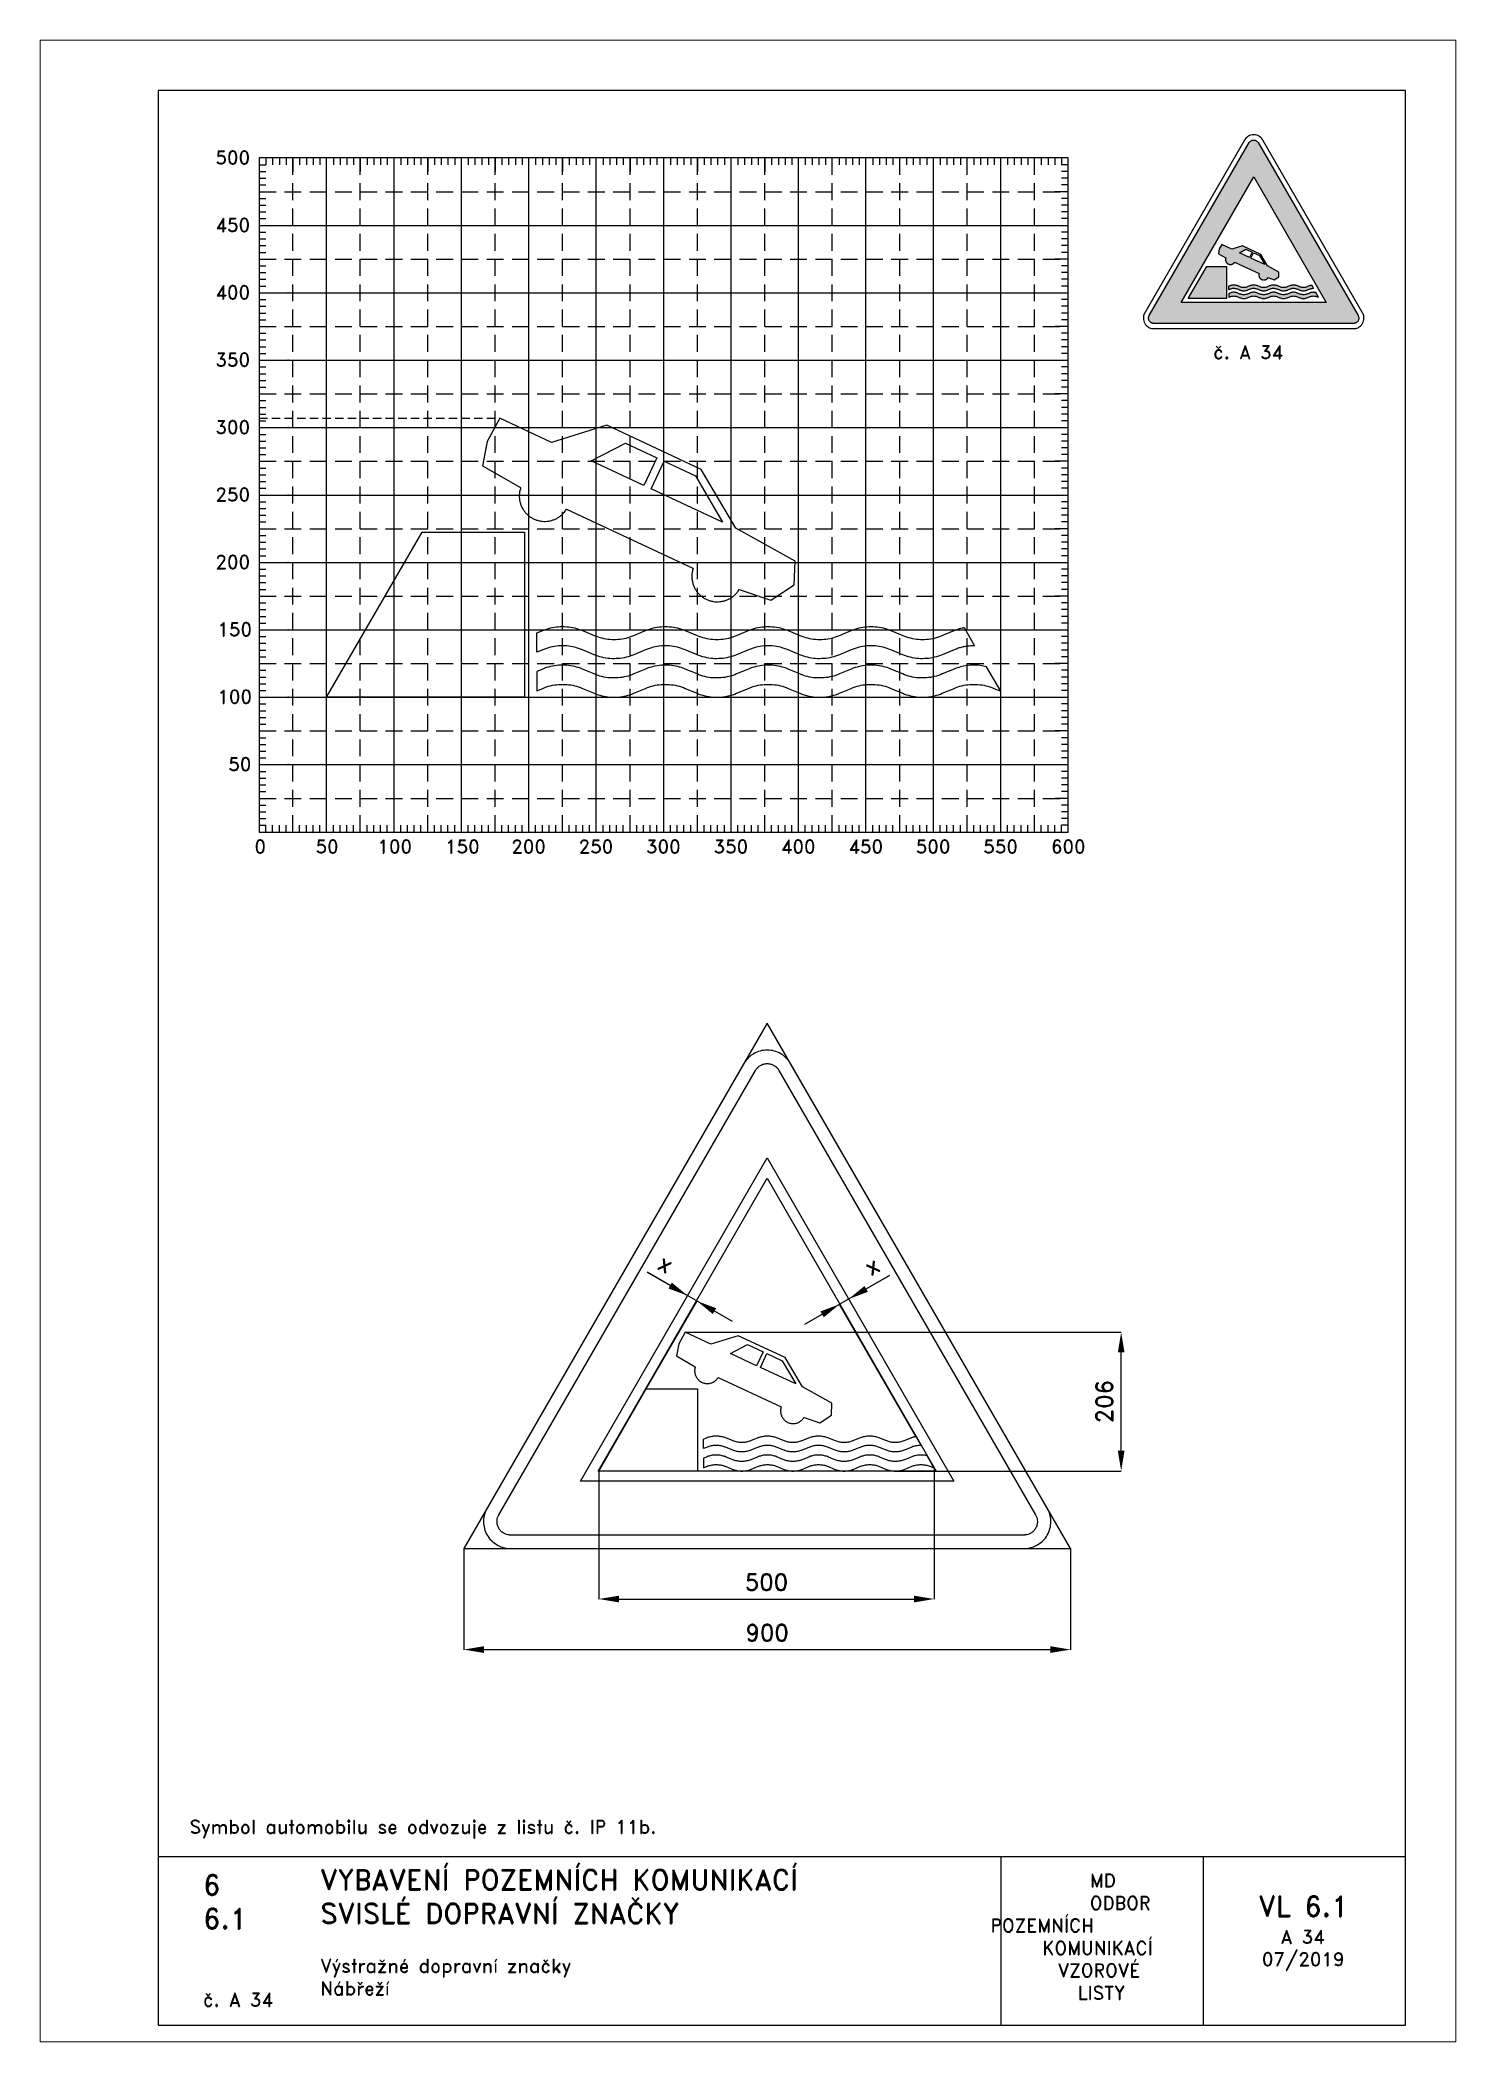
# Paper-space layout 'A 34' of a CAD drawing. Header units: millimetres. Extents: x 0 to 210, y 0 to 297.
# The model-space entities are those that its viewports show. They can reach past a viewport. Long polylines and large blocks are cut down to what shows.
import ezdxf

# ---------------------------------------------------------------- set-up
doc = ezdxf.new("R2010")
doc.units = ezdxf.units.MM
doc.header["$LTSCALE"] = 5
doc.linetypes.add('ČÁRKOVANÁX2', pattern=[1.5, 1, -0.5])
for name, color, linetype in [('Kóty', 2, 'Continuous'), ('Pomocná', 2, 'Continuous'), ('Rozpiska', 7, 'Continuous'), ('Značka', 7, 'Continuous')]:
    doc.layers.add(name, color=color, linetype=linetype)
doc.layers.add('Rámeček', color=6, linetype='Continuous', plot=False)
doc.styles.get("Standard").update_dxf_attribs({"font": 'romand.shx', "height": 25})
doc.dimstyles.get("Standard").update_dxf_attribs({"dimtxt": 25, "dimasz": 30, "dimexe": 0.18, "dimexo": 0.0625, "dimgap": 12.5, "dimtad": 1, "dimdec": 0, "dimzin": 0, "dimdsep": 46, "dimtxsty": 'Standard', "dimcen": 0.09, "dimadec": 0, "dimazin": 0, "dimtfac": 1, "dimtdec": 0, "dimtofl": 0, "dimtmove": 0, "dimatfit": 3, "dimfxl": 1, "dimtolj": 1, "dimtzin": 0, "dimarcsym": 0})

psp = doc.layouts.new('A 34')

# ---------------------------------------------------------------- texts
at = {"layer": 'Pomocná', "char_height": 2, "attachment_point": 1}
for s, insert in [('\\pi1.41968;500', (24.59, 280.57)), ('\\pi1.41968;450', (24.59, 270.57)), ('\\pi1.41968;400', (24.59, 260.57)), ('\\pi1.41968;350', (24.59, 250.57)), ('\\pi1.41968;300', (24.59, 240.57)), ('\\pi1.41968;250', (24.59, 230.57)), ('\\pi1.41968;200', (24.59, 220.57)), ('\\pi1.70539;150', (24.59, 210.57)), ('\\pi1.70539;100', (24.59, 200.57)), ('\\pi3.32444;50', (24.59, 190.57)), ('\\pi2.6146;0', (29.18, 178.35)), ('\\pi1.66222;50', (39.19, 178.35)), ('\\pi0.85269;100', (49.18, 178.35)), ('\\pi0.85269;150', (59.21, 178.35)), ('\\pi0.70984;200', (69.18, 178.35)), ('\\pi0.70984;250', (79.17, 178.35)), ('\\pi0.70984;300', (89.16, 178.35)), ('\\pi0.70984;350', (99.18, 178.35)), ('\\pi0.70984;400', (109.17, 178.35)), ('\\pi0.70984;450', (119.18, 178.35)), ('\\pi0.70984;500', (129.17, 178.35)), ('\\pi0.70984;550', (139.18, 178.35)), ('\\pi0.75746;600', (149.17, 178.35))]:
    psp.add_mtext_dynamic_manual_height_columns(s, width=6.5625, gutter_width=100, heights=[0], dxfattribs=dict(at, insert=insert))
at = {"layer": 'Rozpiska', "color": 7, "attachment_point": 1}
for s, width, heights, insert, char_height in [('{\\C6;č. A 34}', 12.0077, [2.67], (174, 251.69), 2), ('Symbol automobilu se odvozuje z listu č. IP 11b.', 134.0112, [0], (22.18, 32.91), 2), ('6', 149.0422, [0], (24.17, 24.77), 3), ('{\\C6;VYBAVENÍ POZEMNÍCH KOMUNIKACÍ\\P}SVISLÉ DOPRAVNÍ ZNAČKY{\\H1.34524x; }', 149.0422, [0], (41.56, 25.56), 3), ('\\pi14.7414;{\\C6;MD\\P\\pi2.36044;}ODBOR POZEMNÍCH{\\H1.57143x; }\\P\\pi7.69378;KOMUNIKACÍ{\\H1.5x; }\\P\\pi9.97949;{\\C6;VZOROVÉ\\H1.47619x; \\H0.67742x;\\P\\pi12.93187;LISTY\\H1.26984x; }', 33.1018, [0], (140.95, 24.95), 2), ('\\pi1.03113;{\\H1.5x;\\C6;VL 6.1\\P\\pi4.36444;\\H0.66667x;A 34\\H1.66666x; \\H0.6x;\\P\\pi1.5549;07/2019\\H1.80159x; }', 16.0623, [0], (179.66, 21.61), 2), ('6.1', 149.0422, [0], (24.17, 19.78), 3), ('{\\C6;Výstražné dopravní značky\\P}Nábřeží{\\H1.83333x; }', 149.0422, [0], (41.56, 12.29), 2), ('{\\C6;č. A 34}', 12.3298, [2.67], (24.17, 7.28), 2)]:
    psp.add_mtext_dynamic_manual_height_columns(s, width=width, gutter_width=100, heights=heights, dxfattribs=dict(at, insert=insert, char_height=char_height))

msp = doc.modelspace()

# ---------------------------------------------------------------- texts
at = {"layer": 'Kóty', "char_height": 25, "attachment_point": 5}
for insert, rotation in [((270.4, 422.8), 329.9999), ((575.7, 419.5), 30.0001)]:
    msp.add_mtext('\\A1;x', dxfattribs=dict(at, insert=insert, rotation=rotation))

# ---------------------------------------------------------------- blocks, each defined once
blk = doc.blocks.new('*D0')
at = {"layer": 'Defpoints', "color": 0, "transparency": 16777216}
for p in [(-29.3, 0.1), (870.7, 0.1), (870.7, -149.9)]:
    blk.add_point(p, dxfattribs=at)
at = {"layer": 'Kóty', "color": 0, "lineweight": -2, "transparency": 16777216}
for p, q in [((-29.3, 0), (-29.3, -150.1)), ((870.7, 0), (870.7, -150.1)), ((0.7, -149.9), (840.7, -149.9))]:
    blk.add_line(p, q, dxfattribs=at)
at = {"layer": 'Kóty', "color": 0, "transparency": 16777216}
for points in [[(0.7, -144.9), (0.7, -154.9), (-29.3, -149.9)], [(840.7, -144.9), (840.7, -154.9), (870.7, -149.9)]]:
    blk.add_solid(points, dxfattribs=at)
at = {"layer": 'Kóty', "color": 0, "transparency": 16777216, "insert": (420.7, -124.9), "char_height": 25, "attachment_point": 5}
blk.add_mtext('\\A1;900', dxfattribs=at)
blk = doc.blocks.new('*D1')
at = {"layer": 'Defpoints', "color": 0, "transparency": 16777216}
for p in [(668.5, 119.4), (171, 115), (668.5, -74.9)]:
    blk.add_point(p, dxfattribs=at)
at = {"layer": 'Kóty', "color": 0, "lineweight": -2, "transparency": 16777216}
for p, q in [((668.5, 119.3), (668.5, -75.1)), ((171, 114.9), (171, -75.1)), ((201, -74.9), (638.5, -74.9))]:
    blk.add_line(p, q, dxfattribs=at)
at = {"layer": 'Kóty', "color": 0, "transparency": 16777216}
for points in [[(201, -69.9), (201, -79.9), (171, -74.9)], [(638.5, -69.9), (638.5, -79.9), (668.5, -74.9)]]:
    blk.add_solid(points, dxfattribs=at)
at = {"layer": 'Kóty', "color": 0, "transparency": 16777216, "insert": (419.7, -49.9), "char_height": 25, "attachment_point": 5}
blk.add_mtext('\\A1;500', dxfattribs=at)
blk = doc.blocks.new('*D2')
at = {"layer": 'Defpoints', "color": 0, "transparency": 16777216}
for p in [(298.8, 320.9), (945.7, 320.9), (611.8, 115)]:
    blk.add_point(p, dxfattribs=at)
at = {"layer": 'Kóty', "color": 0, "lineweight": -2, "transparency": 16777216}
for p, q in [((298.9, 320.9), (945.9, 320.9)), ((945.7, 145), (945.7, 290.9)), ((611.8, 115), (945.9, 115))]:
    blk.add_line(p, q, dxfattribs=at)
at = {"layer": 'Kóty', "color": 0, "transparency": 16777216}
for points in [[(940.7, 290.9), (950.7, 290.9), (945.7, 320.9)], [(940.7, 145), (950.7, 145), (945.7, 115)]]:
    blk.add_solid(points, dxfattribs=at)
at = {"layer": 'Kóty', "color": 0, "transparency": 16777216, "insert": (920.7, 217.9), "char_height": 25, "attachment_point": 5, "rotation": 90}
blk.add_mtext('\\A1;206', dxfattribs=at)

# ---------------------------------------------------------------- dimensions: what is measured, and where the dimension line sits
at = {"layer": 'Kóty'}
dim = msp.add_linear_dim(base=(945.7, 320.9), p1=(611.8, 115), p2=(298.8, 320.9), angle=90, dimstyle='Standard', dxfattribs=at)
dim.commit()
dim.dimension.update_dxf_attribs({"geometry": '*D2', "text_midpoint": (920.7, 217.9)})
dim = msp.add_linear_dim(base=(668.5, -74.9), p1=(171, 115), p2=(668.5, 119.4), text='500', dimstyle='Standard', dxfattribs=at)
dim.commit()
dim.dimension.update_dxf_attribs({"geometry": '*D1', "text_midpoint": (419.7, -49.9)})
dim = msp.add_linear_dim(base=(870.7, -149.9), p1=(-29.3, 0.1), p2=(870.7, 0.1), dimstyle='Standard', dxfattribs=at)
dim.commit()
dim.dimension.update_dxf_attribs({"geometry": '*D0', "text_midpoint": (420.7, -124.9)})

# ---------------------------------------------------------------- linework, layer by layer
at = {"layer": 'Kóty'}
for p, q in [((242.8, 409.8), (368.5, 337.2)), ((276.8, 390.1), (242.8, 409.8)), ((602.3, 405.3), (476.2, 332.4)), ((567.5, 385.2), (602.3, 405.3)), ((241.4, 237), (316.7, 367.3)), ((641.2, 166.5), (528, 362.6))]:
    msp.add_line(p, q, dxfattribs=at)
for points in [[(279.3, 394.5), (274.3, 385.8), (302.8, 375.1)], [(565, 389.5), (570, 380.8), (541.5, 370.2)], [(345.1, 356.5), (340.1, 347.8), (316.6, 367.2)], [(499.6, 351.8), (504.6, 343.1), (528.1, 362.4)]]:
    msp.add_solid(points, dxfattribs=at)
at = {"layer": 'Značka', "color": 6, "linetype": 'ČÁRKOVANÁX2', "ltscale": 2.5}
for points in [[(870.7, 0.1), (420.7, 779.5), (-29.3, 0.1)], [(169.9, 115), (420.7, 549.4), (671.5, 115)]]:
    msp.add_lwpolyline(points, close=True, dxfattribs=at)
at = {"layer": 'Značka', "color": 5}
for points in [[(836.1, 60), (455.4, 719.4), (454.2, 721.2, 0.010748), (453.1, 722.9, 0.055773), (447.5, 729.2, 0.055979), (440.7, 734.1, 0.069561), (431.1, 738.1, 0.069791), (420.7, 739.4, 0.069502), (410.4, 738.1, 0.067732), (400.7, 734.1, 0.055944), (393.9, 729.2, 0.061133), (388.4, 722.9, 0.012257), (387.2, 721.2), (386.1, 719.4), (5.4, 60, 0.003576), (4.4, 58.1, 0.010722), (3.5, 56.3, 0.055711), (0.8, 48.4, 0.055985), (0, 40, 0.069591), (1.3, 29.6, 0.069767), (5.4, 20, 0.069481), (11.7, 11.7, 0.067775), (20, 5.4, 0.055964), (27.6, 1.9, 0.061097), (35.8, 0.2, 0.01224), (37.9, 0.1, 0.004081), (40, 0), (801.4, 0, 0.003581), (803.5, 0.1, 0.010743), (805.6, 0.2, 0.055797), (813.8, 1.9, 0.055991), (821.4, 5.4, 0.069582), (829.8, 11.7, 0.069787), (836.1, 20, 0.069497), (840.1, 29.6, 0.067792), (841.4, 40, 0.055928), (840.6, 48.4, 0.060939), (838, 56.3), (837.1, 58.1), (836.1, 60)], [(314.2, 269.6, 0.006333), (313.7, 268.1, 0.019046), (313.4, 266.6, 0.037705), (313.1, 264.2, 0.034576), (313.2, 261.7, 0.033676), (313.6, 259.3, 0.034427), (314.4, 256.9, 0.034608), (315.4, 254.7, 0.034419), (316.7, 252.6, 0.034383), (318.2, 250.7, 0.034409), (320, 249, 0.034421), (322, 247.6, 0.034416), (324.2, 246.5, 0.03441), (326.5, 245.6, 0.034421), (328.9, 245, 0.034415), (331.4, 244.8, 0.034351), (333.8, 244.9, 0.034421), (336.2, 245.3, 0.034752), (338.6, 246, 0.03439), (340.8, 247, 0.033015), (342.9, 248.3, 0.034554), (344.8, 249.9, 0.039753), (346.5, 251.7, 0.01732), (347.3, 252.8), (348, 253.9), (348, 253.9), (441.3, 210.4), (441.5, 210.3), (441.1, 208.8, 0.019044), (440.7, 207.2, 0.037705), (440.5, 204.8, 0.034576), (440.6, 202.3, 0.033675), (441, 199.9, 0.034427), (441.7, 197.6, 0.0346), (442.7, 195.3, 0.034419), (444, 193.2, 0.034388), (445.6, 191.3, 0.034409), (447.4, 189.7, 0.034421), (449.4, 188.2, 0.034416), (451.5, 187.1, 0.034415), (453.8, 186.2, 0.034427), (456.2, 185.7, 0.034415), (458.7, 185.4, 0.034344), (461.1, 185.5, 0.034409), (463.6, 185.9, 0.034746), (465.9, 186.6, 0.034402), (468.1, 187.7, 0.033009), (470.2, 189, 0.034549), (472.1, 190.5, 0.039753), (473.8, 192.3, 0.01732), (474.6, 193.4), (475.3, 194.5), (475.3, 194.5), (498.9, 186.5), (516, 198.1), (516.8, 215.5), (472.9, 239.7), (447.4, 283.2), (377.8, 315.7), (336.9, 303.1), (298.8, 320.9), (289.4, 303.7), (286.1, 285.8), (314, 269.7), (314.2, 269.6)], [(641.3, 166.4), (649.1, 152.9), (648.3, 152.9, 0.004162), (647.5, 152.9, 0.021882), (644.4, 152.7, 0.021146), (641.4, 152.2, 0.021914), (638.4, 151.6, 0.024274), (635.4, 150.6), (634.7, 150.3), (634, 150), (625.2, 146.4), (623.8, 145.8), (622.4, 145.3, -0.042246), (616.6, 143.9, -0.041127), (610.6, 143.5, -0.04249), (604.7, 143.9, -0.046872), (598.9, 145.3), (597.5, 145.8), (596.1, 146.4), (587.3, 150), (585.9, 150.6), (584.5, 151.1, 0.042248), (578.7, 152.5, 0.041129), (572.7, 152.9, 0.042489), (566.7, 152.5, 0.046875), (560.9, 151.1, 0.00933), (559.5, 150.6), (558.1, 150), (549.4, 146.4), (548, 145.8), (546.6, 145.3, -0.042246), (540.8, 143.9, -0.041127), (534.8, 143.5, -0.04249), (528.8, 143.9, -0.046875), (523, 145.3), (521.6, 145.8), (520.2, 146.4), (511.4, 150), (510, 150.6), (508.6, 151.1, 0.042252), (502.8, 152.5, 0.041128), (496.8, 152.9, 0.042489), (490.9, 152.5, 0.046876), (485.1, 151.1, 0.00933), (483.7, 150.6), (482.3, 150), (473.5, 146.4), (472.1, 145.8, -0.008121), (470.7, 145.3, -0.042244), (464.9, 143.9, -0.041127), (458.9, 143.5, -0.04249), (452.9, 143.9, -0.046873), (447.1, 145.3, -0.009325), (445.7, 145.8), (444.3, 146.4), (435.6, 150), (434.2, 150.6), (432.8, 151.1, 0.04225), (427, 152.5, 0.041128), (421, 152.9, 0.042489), (415, 152.5, 0.046878), (409.2, 151.1, 0.009344), (407.8, 150.6), (406.4, 150), (397.6, 146.4), (396.2, 145.8, -0.008114), (394.8, 145.3, -0.042245), (389, 143.9, -0.041128), (383, 143.5, -0.042489), (377.1, 143.9, -0.046871), (371.3, 145.3, -0.009311), (369.8, 145.8), (368.5, 146.4), (359.7, 150), (358.3, 150.6, 0.00814), (356.9, 151.1, 0.04225), (351.1, 152.5, 0.041128), (345.1, 152.9, 0.042489), (339.1, 152.5, 0.046876), (333.3, 151.1, 0.009337), (331.9, 150.6), (330.5, 150), (326.1, 148.2), (326.1, 162.4), (330.5, 164.2), (331.9, 164.8, -0.008114), (333.3, 165.3, -0.042247), (339.1, 166.7, -0.041128), (345.1, 167.2, -0.04249), (351.1, 166.7, -0.046873), (356.9, 165.3, -0.009325), (358.3, 164.8), (359.7, 164.2), (368.5, 160.6), (369.8, 160.1, 0.008134), (371.3, 159.6, 0.04225), (377.1, 158.1, 0.041128), (383, 157.7, 0.042489), (389, 158.1, 0.046878), (394.8, 159.6, 0.009344), (396.2, 160.1), (397.6, 160.6), (406.4, 164.2), (407.8, 164.8, -0.008128), (409.2, 165.3, -0.042245), (415, 166.7, -0.041128), (421, 167.2, -0.042489), (427, 166.7, -0.046871), (432.8, 165.3, -0.009311), (434.2, 164.8), (435.6, 164.2), (444.3, 160.6), (445.7, 160.1), (447.1, 159.6, 0.04225), (452.9, 158.1, 0.041128), (458.9, 157.7, 0.04249), (464.9, 158.1, 0.046878), (470.7, 159.6, 0.009344), (472.1, 160.1), (473.5, 160.6), (482.3, 164.2), (483.7, 164.8, -0.008114), (485.1, 165.3, -0.042245), (490.9, 166.7, -0.041128), (496.8, 167.2, -0.042489), (502.8, 166.7, -0.046871), (508.6, 165.3), (510, 164.8), (511.4, 164.2), (520.2, 160.6), (521.6, 160.1), (523, 159.6, 0.042251), (528.8, 158.1, 0.041127), (534.8, 157.7, 0.04249), (540.8, 158.1, 0.04688), (546.6, 159.6, 0.009358), (548, 160.1), (549.4, 160.6), (558.1, 164.2), (559.5, 164.8), (560.9, 165.3, -0.042246), (566.7, 166.7, -0.041127), (572.7, 167.2, -0.04249), (578.7, 166.7, -0.046872), (584.5, 165.3), (585.9, 164.8), (587.3, 164.2), (596.1, 160.6), (597.5, 160.1), (598.9, 159.6, 0.042248), (604.7, 158.1, 0.041129), (610.6, 157.7, 0.042489), (616.6, 158.1, 0.046875), (622.4, 159.6, 0.00933), (623.8, 160.1), (625.2, 160.6), (634, 164.2), (634.3, 164.4), (634.7, 164.5, -0.010796), (636.1, 165.1, -0.010398), (637.6, 165.5, -0.010783), (639, 165.9, -0.011952), (640.5, 166.3), (640.9, 166.4), (641.3, 166.4)], [(658, 137.5), (656.8, 137.8), (655.6, 138.1, 0.034549), (650.7, 138.7, 0.03352), (645.8, 138.6, 0.034675), (641, 138, 0.038322), (636.3, 136.7), (635.1, 136.2), (634, 135.8), (625.2, 132.1), (623.8, 131.6), (622.4, 131.1, -0.042251), (616.6, 129.7, -0.041127), (610.6, 129.2, -0.04249), (604.7, 129.6, -0.046877), (598.9, 131.1), (597.5, 131.6), (596.1, 132.1), (587.3, 135.8), (585.9, 136.3), (584.5, 136.8, 0.042243), (578.7, 138.3, 0.041129), (572.7, 138.7, 0.042489), (566.7, 138.3, 0.04687), (560.9, 136.8, 0.009311), (559.5, 136.3), (558.1, 135.8), (549.4, 132.1), (548, 131.6), (546.6, 131.1, -0.042251), (540.8, 129.7, -0.041127), (534.8, 129.2, -0.04249), (528.8, 129.6, -0.04688), (523, 131.1), (521.6, 131.6), (520.2, 132.1), (511.4, 135.8), (510, 136.3), (508.6, 136.8, 0.042247), (502.8, 138.3, 0.041128), (496.8, 138.7, 0.042489), (490.9, 138.3, 0.046871), (485.1, 136.8, 0.009311), (483.7, 136.3), (482.3, 135.8), (473.5, 132.1), (472.1, 131.6, -0.00814), (470.7, 131.1, -0.04225), (464.9, 129.7, -0.041128), (458.9, 129.2, -0.04249), (452.9, 129.6, -0.046878), (447.1, 131.1, -0.009344), (445.7, 131.6), (444.3, 132.1), (435.6, 135.8), (434.2, 136.3), (432.8, 136.8, 0.042245), (427, 138.3, 0.041128), (421, 138.7, 0.042489), (415, 138.3, 0.046873), (409.2, 136.8, 0.009325), (407.8, 136.3), (406.4, 135.8), (397.6, 132.1), (396.2, 131.6, -0.008134), (394.8, 131.1, -0.04225), (389, 129.7, -0.041128), (383, 129.2, -0.042489), (377.1, 129.6, -0.046876), (371.3, 131.1, -0.009344), (369.8, 131.6), (368.5, 132.1), (359.7, 135.8), (358.3, 136.3, 0.008121), (356.9, 136.8, 0.042245), (351.1, 138.3, 0.041128), (345.1, 138.7, 0.042489), (339.1, 138.3, 0.046871), (333.3, 136.8, 0.009318), (331.9, 136.3), (330.5, 135.8), (326.1, 134), (326.1, 119.7), (330.5, 121.6), (331.9, 122.1, -0.008129), (333.3, 122.6, -0.042247), (339.1, 124, -0.041128), (345.1, 124.5, -0.04249), (351.1, 124.1, -0.046878), (356.9, 122.6, -0.009334), (358.3, 122.1), (359.7, 121.6), (368.5, 117.9), (369.8, 117.4, 0.008129), (371.3, 116.9, 0.04225), (377.1, 115.4, 0.041127), (383, 115, 0.042491), (389, 115.4, 0.046876), (394.8, 116.9, 0.009344), (396.2, 117.4), (397.6, 117.9), (406.4, 121.6), (407.8, 122.1, -0.008143), (409.2, 122.6, -0.04225), (415, 124, -0.041128), (421, 124.5, -0.042489), (427, 124.1, -0.046876), (432.8, 122.6, -0.009321), (434.2, 122.1), (435.6, 121.6), (444.3, 117.9), (445.7, 117.4), (447.1, 116.9, 0.04225), (452.9, 115.4, 0.041127), (458.9, 115, 0.042491), (464.9, 115.4, 0.046876), (470.7, 116.9, 0.009344), (472.1, 117.4), (473.5, 117.9), (482.3, 121.6), (483.7, 122.1, -0.008129), (485.1, 122.6, -0.04225), (490.9, 124, -0.041128), (496.8, 124.5, -0.042489), (502.8, 124.1, -0.046876), (508.6, 122.6), (510, 122.1), (511.4, 121.6), (520.2, 117.9), (521.6, 117.4), (523, 116.9, 0.042251), (528.8, 115.4, 0.041126), (534.8, 115, 0.042491), (540.8, 115.4, 0.046877), (546.6, 116.9, 0.009358), (548, 117.4), (549.4, 117.9), (558.1, 121.6), (559.5, 122.1), (560.9, 122.6, -0.042251), (566.7, 124, -0.041127), (572.7, 124.5, -0.04249), (578.7, 124.1, -0.046877), (584.5, 122.6), (585.9, 122.1), (587.3, 121.6), (596.1, 117.9), (597.5, 117.4), (598.9, 116.9, 0.042248), (604.7, 115.4, 0.041128), (610.6, 115, 0.04249), (616.6, 115.4, 0.046872), (622.4, 116.9), (623.8, 117.4), (625.2, 117.9), (634, 121.6), (635.4, 122.1), (636.8, 122.6, -0.042251), (642.6, 124, -0.041127), (648.6, 124.5, -0.04249), (654.6, 124.1, -0.046877), (660.4, 122.6), (661.8, 122.1), (663.2, 121.6), (668.5, 119.4), (658, 137.5)]]:
    msp.add_lwpolyline(points, format="xyb", dxfattribs=at)
at = {"layer": 'Značka', "color": 1}
msp.add_lwpolyline([(801.4, 20), (40, 20, -0.003586), (39, 20, -0.010756), (37.9, 20.1, -0.05582), (33.8, 20.9, -0.05597), (30, 22.7, -0.06955), (25.8, 25.8, -0.069786), (22.7, 30, -0.069503), (20.7, 34.8, -0.067814), (20, 40, -0.055933), (20.4, 44.2, -0.060881), (21.7, 48.1, -0.012187), (22.2, 49.1, -0.00406), (22.7, 50), (403.4, 709.4), (404, 710.3), (404.5, 711.2, -0.055851), (407.3, 714.3, -0.05603), (410.7, 716.7, -0.069574), (415.5, 718.8, -0.069723), (420.7, 719.4, -0.069439), (425.9, 718.8, -0.067755), (430.7, 716.7, -0.055971), (434.1, 714.3, -0.061159), (436.9, 711.2), (437.5, 710.3), (438, 709.4), (818.8, 50), (819.2, 49.1), (819.7, 48.1, -0.055637), (821, 44.2, -0.055928), (821.4, 40, -0.069571), (820.8, 34.8, -0.069825), (818.8, 30, -0.069532), (815.6, 25.8, -0.067733), (811.4, 22.7, -0.055923), (807.6, 20.9, -0.061121), (803.5, 20.1, -0.012253), (802.5, 20, -0.004086), (801.4, 20)], format="xyb", dxfattribs=at)
msp.add_lwpolyline([(143.9, 100), (420.7, 579.4), (697.5, 100), (143.9, 100)], dxfattribs=at)
at = {"layer": 'Značka', "color": 5}
for points in [[(414.6, 291.8), (405, 271.3), (366.2, 289.4), (391.5, 302.5), (414.6, 291.8)], [(443.1, 278.5), (463.1, 244.2), (410.6, 268.8), (420.1, 289.2), (443.1, 278.5)], [(171, 115), (241.4, 236.9), (317.1, 236.9), (317.1, 115), (171, 115)]]:
    msp.add_lwpolyline(points, dxfattribs=at)

msp.set_redraw_order([(e.dxf.handle, doc.entitydb.next_handle()) for e in msp.query("TEXT MTEXT ATTDEF DIMENSION ARC_DIMENSION")])  # texts and dimensions are drawn at this point

# ---------------------------------------------------------------- hatches: boundary and pattern name
at = {"layer": 'Značka'}
h = psp.add_hatch(color=10, dxfattribs=at)
h.dxf.hatch_style = 1
h.paths.add_polyline_path([(169.24, 258.08), (180, 276.72), (190.76, 258.08)], flags=16)
edge = h.paths.add_edge_path()
edge.add_line((194.81, 254.96), (165.19, 254.96))
edge.add_arc((165.28, 257.8), 2.84, 267.4279, 268.2497, ccw=False)
edge.add_arc((165.2, 255.91), 0.947, 264.9636, 267.4286, ccw=False)
edge.add_arc((165.18, 255.69), 0.729, 252.0002, 264.7801, ccw=False)
edge.add_arc((165.18, 255.7), 0.731, 239.2368, 252.0508, ccw=False)
edge.add_arc((165.16, 255.71), 0.734, 224.9741, 240.8881, ccw=False)
edge.add_arc((165.16, 255.71), 0.732, 209.0808, 225.0485, ccw=False)
edge.add_arc((165.15, 255.73), 0.734, 194.8816, 210.7849, ccw=False)
edge.add_arc((165.17, 255.73), 0.753, 179.4178, 194.9358, ccw=False)
edge.add_arc((165.15, 255.76), 0.733, 168.2202, 181.0258, ccw=False)
edge.add_arc((165.09, 255.77), 0.668, 154.3449, 168.2807, ccw=False)
edge.add_arc((165.24, 255.71), 0.836, 152.5643, 155.3573, ccw=False)
edge.add_arc((166.73, 254.94), 2.51, 151.6364, 152.5668, ccw=False)
edge.add_line((164.52, 256.13), (179.33, 281.78))
edge.add_line((179.33, 281.78), (179.35, 281.81))
edge.add_line((179.35, 281.81), (179.37, 281.84))
edge.add_arc((179.97, 281.42), 0.728, 132.0175, 144.8044, ccw=False)
edge.add_arc((179.97, 281.42), 0.731, 119.2221, 132.0499, ccw=False)
edge.add_arc((179.99, 281.43), 0.734, 104.9611, 120.8806, ccw=False)
edge.add_arc((179.99, 281.43), 0.732, 89.0816, 105.0351, ccw=False)
edge.add_arc((180.01, 281.43), 0.734, 74.8911, 90.7799, ccw=False)
edge.add_arc((180.01, 281.41), 0.754, 59.4433, 74.9479, ccw=False)
edge.add_arc((180.03, 281.42), 0.733, 48.2326, 61.0468, ccw=False)
edge.add_arc((180.08, 281.47), 0.665, 34.2949, 48.2941, ccw=False)
edge.add_line((180.63, 281.84), (180.65, 281.81))
edge.add_line((180.65, 281.81), (180.67, 281.78))
edge.add_line((180.67, 281.78), (195.48, 256.13))
edge.add_line((195.48, 256.13), (195.5, 256.1))
edge.add_line((195.5, 256.1), (195.52, 256.06))
edge.add_arc((194.85, 255.75), 0.731, 12.0134, 24.7513, ccw=False)
edge.add_arc((194.85, 255.75), 0.732, -0.7539, 12.0504, ccw=False)
edge.add_arc((194.85, 255.73), 0.734, -15.0136, 0.9053, ccw=False)
edge.add_arc((194.85, 255.73), 0.731, 329.0775, 345.0543, ccw=False)
edge.add_arc((194.84, 255.71), 0.733, 314.8753, 330.7852, ccw=False)
edge.add_arc((194.82, 255.73), 0.754, 299.4286, 314.9281, ccw=False)
edge.add_arc((194.82, 255.7), 0.733, 288.2355, 301.0387, ccw=False)
edge.add_arc((194.84, 255.63), 0.665, 274.3079, 288.2985, ccw=False)
edge.add_arc((194.81, 255.8), 0.831, 272.5156, 275.3236, ccw=False)
edge.add_arc((194.74, 257.45), 2.49, 271.5795, 272.516, ccw=False)
h = psp.add_hatch(color=249, dxfattribs=at)
h.dxf.hatch_style = 1
edge = h.paths.add_edge_path()
edge.add_line((188.58, 260.66), (188.88, 260.13))
edge.add_line((188.88, 260.13), (188.85, 260.13))
edge.add_arc((188.86, 258.33), 1.81, 90.2642, 91.2181)
edge.add_arc((188.85, 258.76), 1.37, 91.2946, 96.3089)
edge.add_arc((188.86, 258.71), 1.42, 96.3093, 101.1548)
edge.add_arc((188.83, 258.75), 1.37, 100.4436, 105.4651)
edge.add_arc((188.79, 258.88), 1.24, 105.484, 111.046)
edge.add_line((188.35, 260.04), (188.32, 260.03))
edge.add_line((188.32, 260.03), (188.29, 260.02))
edge.add_line((188.29, 260.02), (187.95, 259.88))
edge.add_line((187.95, 259.88), (187.9, 259.86))
edge.add_line((187.9, 259.86), (187.84, 259.84))
edge.add_arc((187.4, 261.14), 1.38, 278.9863, 288.6627, ccw=False)
edge.add_arc((187.4, 261.18), 1.42, 269.5816, 279.002, ccw=False)
edge.add_arc((187.36, 261.14), 1.38, 261.1809, 270.913, ccw=False)
edge.add_arc((187.34, 261.01), 1.24, 250.4663, 261.2007, ccw=False)
edge.add_line((186.93, 259.84), (186.87, 259.86))
edge.add_line((186.87, 259.86), (186.82, 259.88))
edge.add_line((186.82, 259.88), (186.48, 260.02))
edge.add_line((186.48, 260.02), (186.42, 260.04))
edge.add_line((186.42, 260.04), (186.37, 260.06))
edge.add_arc((185.93, 258.75), 1.38, 71.3371, 81.0139)
edge.add_arc((185.92, 258.71), 1.42, 80.9985, 90.4193)
edge.add_arc((185.89, 258.76), 1.38, 89.0871, 98.819)
edge.add_arc((185.87, 258.89), 1.24, 98.8013, 109.5364)
edge.add_arc((185.95, 258.58), 1.56, 108.5641, 110.7024)
edge.add_line((185.4, 260.04), (185.34, 260.02))
edge.add_line((185.34, 260.02), (185, 259.88))
edge.add_line((185, 259.88), (184.95, 259.86))
edge.add_line((184.95, 259.86), (184.89, 259.84))
edge.add_arc((184.45, 261.14), 1.38, 278.9863, 288.6627, ccw=False)
edge.add_arc((184.45, 261.18), 1.42, 269.5808, 279.0013, ccw=False)
edge.add_arc((184.41, 261.14), 1.38, 261.1809, 270.913, ccw=False)
edge.add_arc((184.39, 261.01), 1.24, 250.4636, 261.1987, ccw=False)
edge.add_line((183.98, 259.84), (183.92, 259.86))
edge.add_line((183.92, 259.86), (183.87, 259.88))
edge.add_line((183.87, 259.88), (183.53, 260.02))
edge.add_line((183.53, 260.02), (183.47, 260.04))
edge.add_line((183.47, 260.04), (183.42, 260.06))
edge.add_arc((182.98, 258.75), 1.38, 71.3366, 81.0144)
edge.add_arc((182.97, 258.71), 1.42, 80.9986, 90.4192)
edge.add_arc((182.94, 258.76), 1.38, 89.0871, 98.8191)
edge.add_arc((182.92, 258.89), 1.24, 98.7989, 109.5342)
edge.add_arc((183, 258.58), 1.56, 108.5641, 110.7024)
edge.add_line((182.45, 260.04), (182.39, 260.02))
edge.add_line((182.39, 260.02), (182.05, 259.88))
edge.add_line((182.05, 259.88), (182, 259.86))
edge.add_arc((181.37, 261.53), 1.79, 288.8107, 290.6719, ccw=False)
edge.add_arc((181.5, 261.14), 1.38, 278.9866, 288.6624, ccw=False)
edge.add_arc((181.5, 261.18), 1.42, 269.5816, 279.002, ccw=False)
edge.add_arc((181.46, 261.14), 1.38, 261.1809, 270.913, ccw=False)
edge.add_arc((181.44, 261.01), 1.24, 250.4661, 261.2009, ccw=False)
edge.add_arc((181.52, 261.32), 1.56, 249.2983, 251.4353, ccw=False)
edge.add_line((180.97, 259.86), (180.92, 259.88))
edge.add_line((180.92, 259.88), (180.58, 260.02))
edge.add_line((180.58, 260.02), (180.52, 260.04))
edge.add_line((180.52, 260.04), (180.47, 260.06))
edge.add_arc((180.03, 258.75), 1.38, 71.3369, 81.0141)
edge.add_arc((180.02, 258.71), 1.42, 80.9979, 90.4185)
edge.add_arc((179.99, 258.76), 1.38, 89.0871, 98.8191)
edge.add_arc((179.97, 258.89), 1.24, 98.7986, 109.5344)
edge.add_arc((180.05, 258.58), 1.56, 108.5625, 110.7039)
edge.add_line((179.5, 260.04), (179.44, 260.02))
edge.add_line((179.44, 260.02), (179.1, 259.88))
edge.add_line((179.1, 259.88), (179.05, 259.86))
edge.add_arc((178.41, 261.53), 1.79, 288.8244, 290.6841, ccw=False)
edge.add_arc((178.55, 261.14), 1.38, 278.9865, 288.6625, ccw=False)
edge.add_arc((178.55, 261.18), 1.42, 269.5808, 279.0014, ccw=False)
edge.add_arc((178.51, 261.14), 1.38, 261.1809, 270.9129, ccw=False)
edge.add_arc((178.49, 261.01), 1.24, 250.4641, 261.1982, ccw=False)
edge.add_arc((178.57, 261.32), 1.56, 249.3127, 251.4466, ccw=False)
edge.add_line((178.02, 259.86), (177.97, 259.88))
edge.add_line((177.97, 259.88), (177.63, 260.02))
edge.add_line((177.63, 260.02), (177.57, 260.04))
edge.add_arc((176.94, 258.37), 1.79, 69.313, 71.1786)
edge.add_arc((177.08, 258.75), 1.38, 71.3369, 81.0141)
edge.add_arc((177.07, 258.71), 1.42, 80.9986, 90.4192)
edge.add_arc((177.04, 258.76), 1.38, 89.0871, 98.8191)
edge.add_arc((177.02, 258.89), 1.24, 98.7989, 109.5342)
edge.add_arc((177.1, 258.58), 1.56, 108.5633, 110.7032)
edge.add_line((176.55, 260.04), (176.49, 260.02))
edge.add_line((176.49, 260.02), (176.32, 259.95))
edge.add_line((176.32, 259.95), (176.32, 260.5))
edge.add_line((176.32, 260.5), (176.49, 260.57))
edge.add_line((176.49, 260.57), (176.55, 260.59))
edge.add_arc((177.18, 258.91), 1.79, 108.7884, 110.648, ccw=False)
edge.add_arc((177.04, 259.31), 1.38, 98.9839, 108.6605, ccw=False)
edge.add_arc((177.05, 259.26), 1.42, 89.591, 99.0116, ccw=False)
edge.add_arc((177.08, 259.31), 1.38, 81.1713, 90.9035, ccw=False)
edge.add_arc((177.1, 259.44), 1.24, 70.4661, 81.2009, ccw=False)
edge.add_arc((177.02, 259.13), 1.56, 69.2983, 71.4353, ccw=False)
edge.add_line((177.57, 260.59), (177.63, 260.57))
edge.add_line((177.63, 260.57), (177.97, 260.43))
edge.add_line((177.97, 260.43), (178.02, 260.41))
edge.add_arc((178.65, 262.08), 1.79, 249.3267, 251.1907)
edge.add_arc((178.52, 261.69), 1.38, 251.3369, 261.0141)
edge.add_arc((178.52, 261.74), 1.42, 260.9979, 270.4185)
edge.add_arc((178.56, 261.69), 1.38, 269.0966, 278.8286)
edge.add_arc((178.58, 261.56), 1.24, 278.7893, 289.5251)
edge.add_arc((178.5, 261.87), 1.56, 288.5986, 290.74)
edge.add_line((179.05, 260.41), (179.1, 260.43))
edge.add_line((179.1, 260.43), (179.44, 260.57))
edge.add_line((179.44, 260.57), (179.5, 260.59))
edge.add_arc((180.13, 258.92), 1.79, 108.7868, 110.6496, ccw=False)
edge.add_arc((179.99, 259.31), 1.38, 98.9865, 108.6625, ccw=False)
edge.add_arc((180, 259.26), 1.42, 89.5903, 99.0109, ccw=False)
edge.add_arc((180.03, 259.31), 1.38, 81.1714, 90.9034, ccw=False)
edge.add_arc((180.05, 259.44), 1.24, 70.4641, 81.1982, ccw=False)
edge.add_arc((179.97, 259.13), 1.56, 69.3127, 71.4466, ccw=False)
edge.add_line((180.52, 260.59), (180.58, 260.57))
edge.add_line((180.58, 260.57), (180.92, 260.43))
edge.add_line((180.92, 260.43), (180.97, 260.41))
edge.add_line((180.97, 260.41), (181.03, 260.39))
edge.add_arc((181.47, 261.69), 1.38, 251.3369, 261.0141)
edge.add_arc((181.47, 261.74), 1.42, 260.9986, 270.4192)
edge.add_arc((181.51, 261.69), 1.38, 269.0965, 278.8286)
edge.add_arc((181.53, 261.56), 1.24, 278.7916, 289.5275)
edge.add_arc((181.45, 261.87), 1.56, 288.5857, 290.7271)
edge.add_line((182, 260.41), (182.05, 260.43))
edge.add_line((182.05, 260.43), (182.39, 260.57))
edge.add_line((182.39, 260.57), (182.45, 260.59))
edge.add_arc((183.08, 258.91), 1.79, 108.7884, 110.648, ccw=False)
edge.add_arc((182.94, 259.31), 1.38, 98.9865, 108.6625, ccw=False)
edge.add_arc((182.95, 259.26), 1.42, 89.5903, 99.0109, ccw=False)
edge.add_arc((182.98, 259.31), 1.38, 81.1714, 90.9034, ccw=False)
edge.add_arc((183, 259.44), 1.24, 70.4664, 81.2006, ccw=False)
edge.add_line((183.42, 260.61), (183.47, 260.59))
edge.add_line((183.47, 260.59), (183.53, 260.57))
edge.add_line((183.53, 260.57), (183.87, 260.43))
edge.add_line((183.87, 260.43), (183.92, 260.41))
edge.add_line((183.92, 260.41), (183.98, 260.39))
edge.add_arc((184.42, 261.69), 1.38, 251.3368, 261.0142)
edge.add_arc((184.43, 261.74), 1.42, 260.998, 270.4184)
edge.add_arc((184.46, 261.69), 1.38, 269.0965, 278.8287)
edge.add_arc((184.48, 261.56), 1.24, 278.7891, 289.5253)
edge.add_arc((184.4, 261.86), 1.56, 288.597, 290.7416)
edge.add_line((184.95, 260.41), (185, 260.43))
edge.add_line((185, 260.43), (185.34, 260.57))
edge.add_line((185.34, 260.57), (185.4, 260.59))
edge.add_line((185.4, 260.59), (185.45, 260.61))
edge.add_arc((185.89, 259.31), 1.38, 98.9863, 108.6627, ccw=False)
edge.add_arc((185.9, 259.26), 1.42, 89.5911, 99.0115, ccw=False)
edge.add_arc((185.93, 259.31), 1.38, 81.1713, 90.9035, ccw=False)
edge.add_arc((185.95, 259.44), 1.24, 70.4663, 81.2007, ccw=False)
edge.add_line((186.37, 260.61), (186.42, 260.59))
edge.add_line((186.42, 260.59), (186.48, 260.57))
edge.add_line((186.48, 260.57), (186.82, 260.43))
edge.add_line((186.82, 260.43), (186.87, 260.41))
edge.add_line((186.87, 260.41), (186.93, 260.39))
edge.add_arc((187.37, 261.69), 1.38, 251.3371, 261.0139)
edge.add_arc((187.38, 261.74), 1.42, 260.9985, 270.4193)
edge.add_arc((187.41, 261.69), 1.38, 269.0967, 278.8285)
edge.add_arc((187.43, 261.56), 1.24, 278.792, 289.5271)
edge.add_arc((187.35, 261.87), 1.56, 288.5873, 290.7255)
edge.add_line((187.9, 260.41), (187.95, 260.43))
edge.add_line((187.95, 260.43), (188.29, 260.57))
edge.add_line((188.29, 260.57), (188.31, 260.58))
edge.add_line((188.31, 260.58), (188.32, 260.58))
edge.add_arc((188.83, 259.31), 1.37, 109.1121, 111.5864, ccw=False)
edge.add_arc((188.84, 259.26), 1.43, 106.7679, 109.151, ccw=False)
edge.add_arc((188.84, 259.31), 1.37, 104.6427, 107.1138, ccw=False)
edge.add_arc((188.8, 259.44), 1.24, 101.8732, 104.6122, ccw=False)
edge.add_line((188.55, 260.65), (188.56, 260.65))
edge.add_line((188.56, 260.65), (188.58, 260.66))
edge = h.paths.add_edge_path()
edge.add_line((189.23, 259.53), (189.18, 259.54))
edge.add_line((189.18, 259.54), (189.13, 259.55))
edge.add_arc((188.87, 258.2), 1.38, 78.9001, 86.815)
edge.add_arc((188.87, 258.16), 1.42, 86.8037, 94.483)
edge.add_arc((188.84, 258.2), 1.38, 93.4026, 101.3463)
edge.add_arc((188.81, 258.33), 1.24, 101.3321, 110.1106)
edge.add_line((188.38, 259.5), (188.34, 259.48))
edge.add_line((188.34, 259.48), (188.29, 259.47))
edge.add_line((188.29, 259.47), (187.95, 259.32))
edge.add_line((187.95, 259.32), (187.9, 259.3))
edge.add_line((187.9, 259.3), (187.84, 259.28))
edge.add_arc((187.4, 260.59), 1.38, 278.9858, 288.6632, ccw=False)
edge.add_arc((187.4, 260.63), 1.42, 269.5911, 279.0115, ccw=False)
edge.add_arc((187.36, 260.59), 1.38, 261.1713, 270.9035, ccw=False)
edge.add_arc((187.34, 260.45), 1.24, 250.4657, 261.2012, ccw=False)
edge.add_line((186.93, 259.28), (186.87, 259.3))
edge.add_line((186.87, 259.3), (186.82, 259.32))
edge.add_line((186.82, 259.32), (186.48, 259.47))
edge.add_line((186.48, 259.47), (186.42, 259.49))
edge.add_line((186.42, 259.49), (186.37, 259.51))
edge.add_arc((185.93, 258.2), 1.38, 71.3377, 81.0133)
edge.add_arc((185.92, 258.16), 1.42, 80.9985, 90.4193)
edge.add_arc((185.89, 258.2), 1.38, 89.0967, 98.8285)
edge.add_arc((185.87, 258.34), 1.24, 98.7926, 109.5265)
edge.add_arc((185.95, 258.02), 1.56, 108.6023, 110.7362)
edge.add_line((185.4, 259.49), (185.34, 259.47))
edge.add_line((185.34, 259.47), (185, 259.32))
edge.add_line((185, 259.32), (184.95, 259.3))
edge.add_line((184.95, 259.3), (184.89, 259.28))
edge.add_arc((184.45, 260.59), 1.38, 278.9858, 288.6632, ccw=False)
edge.add_arc((184.45, 260.63), 1.42, 269.5904, 279.0108, ccw=False)
edge.add_arc((184.41, 260.59), 1.38, 261.1713, 270.9035, ccw=False)
edge.add_arc((184.39, 260.45), 1.24, 250.463, 261.1992, ccw=False)
edge.add_line((183.98, 259.28), (183.92, 259.3))
edge.add_line((183.92, 259.3), (183.87, 259.32))
edge.add_line((183.87, 259.32), (183.53, 259.47))
edge.add_line((183.53, 259.47), (183.47, 259.49))
edge.add_line((183.47, 259.49), (183.42, 259.51))
edge.add_arc((182.98, 258.2), 1.38, 71.3372, 81.0138)
edge.add_arc((182.97, 258.16), 1.42, 80.9986, 90.4192)
edge.add_arc((182.94, 258.2), 1.38, 89.0966, 98.8286)
edge.add_arc((182.92, 258.34), 1.24, 98.7901, 109.5243)
edge.add_arc((183, 258.02), 1.56, 108.6023, 110.7362)
edge.add_line((182.45, 259.49), (182.39, 259.47))
edge.add_line((182.39, 259.47), (182.05, 259.32))
edge.add_line((182.05, 259.32), (182, 259.3))
edge.add_arc((181.37, 260.98), 1.79, 288.7725, 290.6381, ccw=False)
edge.add_arc((181.5, 260.59), 1.38, 278.9859, 288.6631, ccw=False)
edge.add_arc((181.5, 260.63), 1.42, 269.591, 279.0116, ccw=False)
edge.add_arc((181.46, 260.59), 1.38, 261.1713, 270.9035, ccw=False)
edge.add_arc((181.44, 260.45), 1.24, 250.4656, 261.2014, ccw=False)
edge.add_arc((181.52, 260.76), 1.56, 249.2961, 251.4375, ccw=False)
edge.add_line((180.97, 259.3), (180.92, 259.32))
edge.add_line((180.92, 259.32), (180.58, 259.47))
edge.add_line((180.58, 259.47), (180.52, 259.49))
edge.add_line((180.52, 259.49), (180.47, 259.51))
edge.add_arc((180.03, 258.2), 1.38, 71.3375, 81.0135)
edge.add_arc((180.02, 258.16), 1.42, 80.9979, 90.4185)
edge.add_arc((179.99, 258.2), 1.38, 89.0966, 98.8286)
edge.add_arc((179.97, 258.34), 1.24, 98.7898, 109.5246)
edge.add_arc((180.05, 258.03), 1.56, 108.6008, 110.7378)
edge.add_line((179.5, 259.49), (179.44, 259.47))
edge.add_line((179.44, 259.47), (179.1, 259.32))
edge.add_line((179.1, 259.32), (179.05, 259.3))
edge.add_arc((178.42, 260.98), 1.79, 288.7862, 290.6502, ccw=False)
edge.add_arc((178.55, 260.59), 1.38, 278.9859, 288.6631, ccw=False)
edge.add_arc((178.55, 260.63), 1.42, 269.5903, 279.0109, ccw=False)
edge.add_arc((178.51, 260.59), 1.38, 261.1714, 270.9034, ccw=False)
edge.add_arc((178.49, 260.45), 1.24, 250.4635, 261.1988, ccw=False)
edge.add_arc((178.57, 260.76), 1.56, 249.3089, 251.4503, ccw=False)
edge.add_line((178.02, 259.3), (177.97, 259.32))
edge.add_line((177.97, 259.32), (177.63, 259.47))
edge.add_line((177.63, 259.47), (177.57, 259.49))
edge.add_arc((176.94, 257.81), 1.79, 69.3152, 71.1764)
edge.add_arc((177.08, 258.2), 1.38, 71.3375, 81.0135)
edge.add_arc((177.07, 258.16), 1.42, 80.9986, 90.4192)
edge.add_arc((177.04, 258.2), 1.38, 89.0966, 98.8286)
edge.add_arc((177.02, 258.34), 1.24, 98.7901, 109.5243)
edge.add_arc((177.1, 258.02), 1.56, 108.6015, 110.737)
edge.add_line((176.55, 259.49), (176.49, 259.47))
edge.add_line((176.49, 259.47), (176.32, 259.39))
edge.add_line((176.32, 259.39), (176.32, 258.84))
edge.add_line((176.32, 258.84), (176.49, 258.91))
edge.add_line((176.49, 258.91), (176.55, 258.93))
edge.add_arc((177.18, 257.26), 1.79, 108.7867, 110.6497, ccw=False)
edge.add_arc((177.04, 257.65), 1.38, 98.9839, 108.6605, ccw=False)
edge.add_arc((177.05, 257.6), 1.42, 89.591, 99.0116, ccw=False)
edge.add_arc((177.08, 257.65), 1.38, 81.1713, 90.9035, ccw=False)
edge.add_arc((177.1, 257.78), 1.24, 70.4656, 81.2014, ccw=False)
edge.add_arc((177.02, 257.47), 1.56, 69.2972, 71.4364, ccw=False)
edge.add_line((177.57, 258.93), (177.63, 258.91))
edge.add_line((177.63, 258.91), (177.97, 258.77))
edge.add_line((177.97, 258.77), (178.02, 258.75))
edge.add_arc((178.65, 260.43), 1.79, 249.3272, 251.1902)
edge.add_arc((178.52, 260.03), 1.38, 251.3369, 261.0141)
edge.add_arc((178.52, 260.08), 1.42, 260.9981, 270.4184)
edge.add_arc((178.56, 260.03), 1.38, 269.0964, 278.8287)
edge.add_arc((178.58, 259.9), 1.24, 278.7896, 289.5249)
edge.add_arc((178.5, 260.21), 1.56, 288.5986, 290.74)
edge.add_line((179.05, 258.75), (179.1, 258.77))
edge.add_line((179.1, 258.77), (179.44, 258.91))
edge.add_line((179.44, 258.91), (179.5, 258.93))
edge.add_arc((180.13, 257.26), 1.79, 108.7851, 110.6513, ccw=False)
edge.add_arc((179.99, 257.65), 1.38, 98.9859, 108.6631, ccw=False)
edge.add_arc((180, 257.6), 1.42, 89.5903, 99.0109, ccw=False)
edge.add_arc((180.03, 257.65), 1.38, 81.1714, 90.9034, ccw=False)
edge.add_arc((180.05, 257.78), 1.24, 70.4635, 81.1988, ccw=False)
edge.add_arc((179.97, 257.47), 1.56, 69.3116, 71.4477, ccw=False)
edge.add_line((180.52, 258.93), (180.58, 258.91))
edge.add_line((180.58, 258.91), (180.92, 258.77))
edge.add_line((180.92, 258.77), (180.97, 258.75))
edge.add_line((180.97, 258.75), (181.03, 258.73))
edge.add_arc((181.47, 260.03), 1.38, 251.3369, 261.0141)
edge.add_arc((181.47, 260.08), 1.42, 260.9988, 270.4191)
edge.add_arc((181.51, 260.03), 1.38, 269.0964, 278.8288)
edge.add_arc((181.53, 259.9), 1.24, 278.7919, 289.5272)
edge.add_arc((181.45, 260.21), 1.56, 288.5857, 290.7271)
edge.add_line((182, 258.75), (182.05, 258.77))
edge.add_line((182.05, 258.77), (182.39, 258.91))
edge.add_line((182.39, 258.91), (182.45, 258.93))
edge.add_arc((183.08, 257.26), 1.79, 108.7867, 110.6497, ccw=False)
edge.add_arc((182.94, 257.65), 1.38, 98.9859, 108.6631, ccw=False)
edge.add_arc((182.95, 257.6), 1.42, 89.5903, 99.0109, ccw=False)
edge.add_arc((182.98, 257.65), 1.38, 81.1714, 90.9034, ccw=False)
edge.add_arc((183, 257.78), 1.24, 70.4658, 81.2011, ccw=False)
edge.add_line((183.42, 258.95), (183.47, 258.93))
edge.add_line((183.47, 258.93), (183.53, 258.91))
edge.add_line((183.53, 258.91), (183.87, 258.77))
edge.add_line((183.87, 258.77), (183.92, 258.75))
edge.add_line((183.92, 258.75), (183.98, 258.73))
edge.add_arc((184.42, 260.03), 1.38, 251.3368, 261.0142)
edge.add_arc((184.43, 260.08), 1.42, 260.9982, 270.4183)
edge.add_arc((184.46, 260.03), 1.38, 269.0964, 278.8288)
edge.add_arc((184.48, 259.9), 1.24, 278.7894, 289.525)
edge.add_arc((184.4, 260.2), 1.56, 288.597, 290.7416)
edge.add_line((184.95, 258.75), (185, 258.77))
edge.add_line((185, 258.77), (185.34, 258.91))
edge.add_line((185.34, 258.91), (185.4, 258.93))
edge.add_line((185.4, 258.93), (185.45, 258.95))
edge.add_arc((185.89, 257.65), 1.38, 98.9858, 108.6632, ccw=False)
edge.add_arc((185.9, 257.6), 1.42, 89.5911, 99.0115, ccw=False)
edge.add_arc((185.93, 257.65), 1.38, 81.1713, 90.9035, ccw=False)
edge.add_arc((185.95, 257.78), 1.24, 70.4657, 81.2012, ccw=False)
edge.add_line((186.37, 258.95), (186.42, 258.93))
edge.add_line((186.42, 258.93), (186.48, 258.91))
edge.add_line((186.48, 258.91), (186.82, 258.77))
edge.add_line((186.82, 258.77), (186.87, 258.75))
edge.add_line((186.87, 258.75), (186.93, 258.73))
edge.add_arc((187.37, 260.03), 1.38, 251.3371, 261.0139)
edge.add_arc((187.38, 260.08), 1.42, 260.9987, 270.4192)
edge.add_arc((187.41, 260.03), 1.38, 269.0965, 278.8286)
edge.add_arc((187.43, 259.9), 1.24, 278.7923, 289.5268)
edge.add_line((187.84, 258.73), (187.9, 258.75))
edge.add_line((187.9, 258.75), (187.95, 258.77))
edge.add_line((187.95, 258.77), (188.29, 258.91))
edge.add_line((188.29, 258.91), (188.35, 258.93))
edge.add_line((188.35, 258.93), (188.4, 258.95))
edge.add_arc((188.84, 257.65), 1.38, 98.9858, 108.6632, ccw=False)
edge.add_arc((188.85, 257.6), 1.42, 89.5904, 99.0108, ccw=False)
edge.add_arc((188.88, 257.65), 1.38, 81.1713, 90.9035, ccw=False)
edge.add_arc((188.9, 257.78), 1.24, 70.4657, 81.2012, ccw=False)
edge.add_line((189.32, 258.95), (189.37, 258.93))
edge.add_line((189.37, 258.93), (189.43, 258.91))
edge.add_line((189.43, 258.91), (189.63, 258.83))
edge.add_line((189.63, 258.83), (189.23, 259.53))
h.paths.add_polyline_path([(170.29, 258.66), (173.03, 263.4), (175.97, 263.4), (175.97, 258.66)])
h.paths.add_polyline_path([(180.87, 265.01), (181.65, 263.68), (179.6, 264.64), (179.98, 265.43)], flags=16)
h.paths.add_polyline_path([(179.76, 265.53), (179.39, 264.74), (177.88, 265.44), (178.86, 265.95)], flags=16)
edge = h.paths.add_edge_path()
edge.add_arc((178.17, 263.99), 2.41, 163.6742, 165.1255)
edge.add_arc((176.61, 264.41), 0.802, 165.0911, 169.4556)
edge.add_arc((176.45, 264.44), 0.633, 169.808, 178.4454)
edge.add_arc((176.51, 264.44), 0.693, 178.4138, 186.3348)
edge.add_arc((176.53, 264.43), 0.711, 185.4784, 193.1935)
edge.add_arc((176.51, 264.43), 0.694, 193.2296, 201.1166)
edge.add_arc((176.51, 264.42), 0.691, 200.3369, 208.2654)
edge.add_arc((176.52, 264.42), 0.695, 208.2407, 216.1259)
edge.add_arc((176.52, 264.41), 0.696, 215.3804, 223.2574)
edge.add_arc((176.52, 264.41), 0.695, 223.2517, 231.1345)
edge.add_arc((176.53, 264.4), 0.695, 230.3487, 238.2344)
edge.add_arc((176.53, 264.4), 0.695, 238.2623, 246.1468)
edge.add_arc((176.54, 264.4), 0.695, 245.3742, 253.2572)
edge.add_arc((176.54, 264.4), 0.695, 253.2426, 261.1282)
edge.add_arc((176.55, 264.4), 0.695, 260.3588, 268.2432)
edge.add_arc((176.55, 264.4), 0.696, 268.2571, 276.1266)
edge.add_arc((176.56, 264.4), 0.695, 275.3509, 283.2366)
edge.add_arc((176.56, 264.39), 0.688, 283.2369, 291.1983)
edge.add_arc((176.56, 264.4), 0.695, 290.4332, 298.3118)
edge.add_arc((176.55, 264.43), 0.725, 298.3446, 305.9082)
edge.add_arc((176.58, 264.41), 0.694, 305.0433, 312.9594)
edge.add_arc((176.64, 264.34), 0.601, 312.9581, 322.064)
edge.add_arc((176.53, 264.44), 0.745, 321.4134, 325.3824)
edge.add_line((177.14, 264.01), (177.17, 264.06))
edge.add_line((177.17, 264.06), (177.17, 264.06))
edge.add_line((177.17, 264.06), (180.8, 262.37))
edge.add_line((180.8, 262.37), (180.81, 262.36))
edge.add_line((180.81, 262.36), (180.79, 262.3))
edge.add_arc((181.57, 262.1), 0.802, 165.1269, 169.491)
edge.add_arc((181.4, 262.13), 0.634, 169.7873, 178.4245)
edge.add_arc((181.46, 262.13), 0.693, 178.4138, 186.3349)
edge.add_arc((181.48, 262.12), 0.711, 185.5053, 193.2202)
edge.add_arc((181.46, 262.12), 0.694, 193.2073, 201.0943)
edge.add_arc((181.46, 262.11), 0.691, 200.3378, 208.2645)
edge.add_arc((181.47, 262.11), 0.695, 208.2605, 216.1456)
edge.add_arc((181.47, 262.1), 0.696, 215.3652, 223.2431)
edge.add_arc((181.47, 262.1), 0.695, 223.2358, 231.1187)
edge.add_arc((181.48, 262.1), 0.695, 230.3812, 238.2669)
edge.add_arc((181.48, 262.1), 0.695, 238.2308, 246.1153)
edge.add_arc((181.49, 262.09), 0.695, 245.3736, 253.2578)
edge.add_arc((181.49, 262.09), 0.695, 253.2419, 261.1289)
edge.add_arc((181.5, 262.09), 0.695, 260.3821, 268.2664)
edge.add_arc((181.5, 262.09), 0.697, 268.2578, 276.1259)
edge.add_arc((181.51, 262.09), 0.695, 275.3523, 283.2352)
edge.add_arc((181.51, 262.08), 0.688, 283.2084, 291.1685)
edge.add_arc((181.51, 262.09), 0.694, 290.4628, 298.3439)
edge.add_arc((181.5, 262.12), 0.725, 298.313, 305.8755)
edge.add_arc((181.53, 262.1), 0.694, 305.0766, 312.9915)
edge.add_arc((181.59, 262.03), 0.601, 312.9409, 322.0468)
edge.add_arc((181.48, 262.13), 0.745, 321.4481, 325.4171)
edge.add_line((182.09, 261.7), (182.12, 261.75))
edge.add_line((182.12, 261.75), (182.12, 261.75))
edge.add_line((182.12, 261.75), (183.04, 261.44))
edge.add_line((183.04, 261.44), (183.71, 261.89))
edge.add_line((183.71, 261.89), (183.74, 262.57))
edge.add_line((183.74, 262.57), (182.03, 263.51))
edge.add_line((182.03, 263.51), (181.04, 265.2))
edge.add_line((181.04, 265.2), (178.33, 266.46))
edge.add_line((178.33, 266.46), (176.74, 265.97))
edge.add_line((176.74, 265.97), (175.26, 266.66))
edge.add_line((175.26, 266.66), (174.89, 266))
edge.add_line((174.89, 266), (174.77, 265.3))
edge.add_line((174.77, 265.3), (175.85, 264.67))
edge.add_line((175.85, 264.67), (175.86, 264.67))

# ---------------------------------------------------------------- linework, layer by layer
psp.add_line((32.5, 179.5), (37.5, 179.5))
at = {"layer": 'Pomocná'}
for p, q in [((33.5, 279.5), (33.5, 278.5)), ((34.5, 279.5), (34.5, 278.5)), ((35.5, 279.5), (35.5, 278.5)), ((36.5, 279.5), (36.5, 278.5)), ((37.5, 279.5), (37.5, 277.5)), ((38.5, 279.5), (38.5, 278.5)), ((39.5, 279.5), (39.5, 278.5)), ((40.5, 279.5), (40.5, 278.5)), ((41.5, 279.5), (41.5, 278.5)), ((43.5, 279.5), (43.5, 278.5)), ((44.5, 279.5), (44.5, 278.5)), ((45.5, 279.5), (45.5, 278.5)), ((46.5, 279.5), (46.5, 278.5)), ((47.5, 279.5), (47.5, 277.5)), ((48.5, 279.5), (48.5, 278.5)), ((49.5, 279.5), (49.5, 278.5)), ((50.5, 279.5), (50.5, 278.5)), ((51.5, 279.5), (51.5, 278.5)), ((53.5, 279.5), (53.5, 278.5)), ((54.5, 279.5), (54.5, 278.5)), ((55.5, 279.5), (55.5, 278.5)), ((56.5, 279.5), (56.5, 278.5)), ((57.5, 279.5), (57.5, 277.5)), ((58.5, 279.5), (58.5, 278.5)), ((59.5, 279.5), (59.5, 278.5)), ((60.5, 279.5), (60.5, 278.5)), ((61.5, 279.5), (61.5, 278.5)), ((63.5, 279.5), (63.5, 278.5)), ((64.5, 279.5), (64.5, 278.5)), ((65.5, 279.5), (65.5, 278.5)), ((66.5, 279.5), (66.5, 278.5)), ((67.5, 279.5), (67.5, 277.5)), ((68.5, 279.5), (68.5, 278.5)), ((69.5, 279.5), (69.5, 278.5)), ((70.5, 279.5), (70.5, 278.5)), ((71.5, 279.5), (71.5, 278.5)), ((73.5, 279.5), (73.5, 278.5)), ((74.5, 279.5), (74.5, 278.5)), ((75.5, 279.5), (75.5, 278.5)), ((76.5, 279.5), (76.5, 278.5)), ((77.5, 279.5), (77.5, 277.5)), ((78.5, 279.5), (78.5, 278.5)), ((79.5, 279.5), (79.5, 278.5)), ((80.5, 279.5), (80.5, 278.5)), ((81.5, 279.5), (81.5, 278.5)), ((83.5, 279.5), (83.5, 278.5)), ((84.5, 279.5), (84.5, 278.5)), ((85.5, 279.5), (85.5, 278.5)), ((86.5, 279.5), (86.5, 278.5)), ((87.5, 279.5), (87.5, 277.5)), ((88.5, 279.5), (88.5, 278.5)), ((89.5, 279.5), (89.5, 278.5)), ((90.5, 279.5), (90.5, 278.5)), ((91.5, 279.5), (91.5, 278.5)), ((93.5, 279.5), (93.5, 278.5)), ((94.5, 279.5), (94.5, 278.5)), ((95.5, 279.5), (95.5, 278.5)), ((96.5, 279.5), (96.5, 278.5)), ((97.5, 279.5), (97.5, 277.5)), ((98.5, 279.5), (98.5, 278.5)), ((99.5, 279.5), (99.5, 278.5)), ((100.5, 279.5), (100.5, 278.5)), ((101.5, 279.5), (101.5, 278.5)), ((103.5, 279.5), (103.5, 278.5)), ((104.5, 279.5), (104.5, 278.5)), ((105.5, 279.5), (105.5, 278.5)), ((106.5, 279.5), (106.5, 278.5)), ((107.5, 279.5), (107.5, 277.5)), ((108.5, 279.5), (108.5, 278.5)), ((109.5, 279.5), (109.5, 278.5)), ((110.5, 279.5), (110.5, 278.5)), ((111.5, 279.5), (111.5, 278.5)), ((113.5, 279.5), (113.5, 278.5)), ((114.5, 279.5), (114.5, 278.5)), ((115.5, 279.5), (115.5, 278.5)), ((116.5, 279.5), (116.5, 278.5)), ((118.5, 279.5), (118.5, 278.5)), ((119.5, 279.5), (119.5, 278.5)), ((120.5, 279.5), (120.5, 278.5)), ((121.5, 279.5), (121.5, 278.5)), ((123.5, 279.5), (123.5, 278.5)), ((124.5, 279.5), (124.5, 278.5)), ((125.5, 279.5), (125.5, 278.5)), ((126.5, 279.5), (126.5, 278.5)), ((128.5, 279.5), (128.5, 278.5)), ((129.5, 279.5), (129.5, 278.5)), ((130.5, 279.5), (130.5, 278.5)), ((131.5, 279.5), (131.5, 278.5)), ((133.5, 279.5), (133.5, 278.5)), ((134.5, 279.5), (134.5, 278.5)), ((135.5, 279.5), (135.5, 278.5)), ((136.5, 279.5), (136.5, 278.5)), ((138.5, 279.5), (138.5, 278.5)), ((139.5, 279.5), (139.5, 278.5)), ((140.5, 279.5), (140.5, 278.5)), ((141.5, 279.5), (141.5, 278.5)), ((143.5, 279.5), (143.5, 278.5)), ((144.5, 279.5), (144.5, 278.5)), ((145.5, 279.5), (145.5, 278.5)), ((146.5, 279.5), (146.5, 278.5)), ((148.5, 279.5), (148.5, 278.5)), ((149.5, 279.5), (149.5, 278.5)), ((150.5, 279.5), (150.5, 278.5)), ((151.5, 279.5), (151.5, 278.5)), ((32.5, 278.5), (33.5, 278.5)), ((32.5, 277.5), (33.5, 277.5)), ((32.5, 276.5), (33.5, 276.5)), ((152.5, 278.5), (151.5, 278.5)), ((152.5, 277.5), (151.5, 277.5)), ((152.5, 276.5), (151.5, 276.5)), ((32.5, 275.5), (33.5, 275.5)), ((32.5, 274.5), (34.5, 274.5)), ((32.5, 273.5), (33.5, 273.5)), ((152.5, 274.5), (150.5, 274.5)), ((152.5, 275.5), (151.5, 275.5)), ((152.5, 273.5), (151.5, 273.5)), ((32.5, 272.5), (33.5, 272.5)), ((32.5, 271.5), (33.5, 271.5)), ((32.5, 270.5), (33.5, 270.5)), ((152.5, 272.5), (151.5, 272.5)), ((152.5, 271.5), (151.5, 271.5)), ((152.5, 270.5), (151.5, 270.5)), ((32.5, 268.5), (33.5, 268.5)), ((32.5, 267.5), (33.5, 267.5)), ((152.5, 268.5), (151.5, 268.5)), ((152.5, 267.5), (151.5, 267.5)), ((32.5, 266.5), (33.5, 266.5)), ((32.5, 265.5), (33.5, 265.5)), ((32.5, 264.5), (34.5, 264.5)), ((152.5, 264.5), (150.5, 264.5)), ((152.5, 266.5), (151.5, 266.5)), ((152.5, 265.5), (151.5, 265.5)), ((32.5, 263.5), (33.5, 263.5)), ((32.5, 262.5), (33.5, 262.5)), ((32.5, 261.5), (33.5, 261.5)), ((152.5, 263.5), (151.5, 263.5)), ((152.5, 262.5), (151.5, 262.5)), ((152.5, 261.5), (151.5, 261.5)), ((32.5, 260.5), (33.5, 260.5)), ((32.5, 258.5), (33.5, 258.5)), ((152.5, 260.5), (151.5, 260.5)), ((152.5, 258.5), (151.5, 258.5)), ((32.5, 257.5), (33.5, 257.5)), ((32.5, 256.5), (33.5, 256.5)), ((32.5, 255.5), (33.5, 255.5)), ((152.5, 257.5), (151.5, 257.5)), ((152.5, 256.5), (151.5, 256.5)), ((152.5, 255.5), (151.5, 255.5)), ((32.5, 254.5), (34.5, 254.5)), ((32.5, 253.5), (33.5, 253.5)), ((32.5, 252.5), (33.5, 252.5)), ((152.5, 254.5), (150.5, 254.5)), ((152.5, 253.5), (151.5, 253.5)), ((152.5, 252.5), (151.5, 252.5)), ((32.5, 251.5), (33.5, 251.5)), ((32.5, 250.5), (33.5, 250.5)), ((152.5, 251.5), (151.5, 251.5)), ((152.5, 250.5), (151.5, 250.5)), ((32.5, 248.5), (33.5, 248.5)), ((32.5, 247.5), (33.5, 247.5)), ((152.5, 248.5), (151.5, 248.5)), ((152.5, 247.5), (151.5, 247.5)), ((32.5, 246.5), (33.5, 246.5)), ((32.5, 245.5), (33.5, 245.5)), ((32.5, 244.5), (34.5, 244.5)), ((152.5, 244.5), (150.5, 244.5)), ((152.5, 246.5), (151.5, 246.5)), ((152.5, 245.5), (151.5, 245.5)), ((32.5, 243.5), (33.5, 243.5)), ((32.5, 242.5), (33.5, 242.5)), ((32.5, 241.5), (33.5, 241.5)), ((152.5, 243.5), (151.5, 243.5)), ((152.5, 242.5), (151.5, 242.5)), ((152.5, 241.5), (151.5, 241.5)), ((32.5, 240.5), (33.5, 240.5)), ((32.5, 238.5), (33.5, 238.5)), ((152.5, 240.5), (151.5, 240.5)), ((152.5, 238.5), (151.5, 238.5)), ((32.5, 237.5), (33.5, 237.5)), ((32.5, 236.5), (33.5, 236.5)), ((32.5, 235.5), (33.5, 235.5)), ((152.5, 237.5), (151.5, 237.5)), ((152.5, 236.5), (151.5, 236.5)), ((152.5, 235.5), (151.5, 235.5)), ((32.5, 234.5), (34.5, 234.5)), ((32.5, 233.5), (33.5, 233.5)), ((32.5, 232.5), (33.5, 232.5)), ((152.5, 234.5), (150.5, 234.5)), ((152.5, 233.5), (151.5, 233.5)), ((152.5, 232.5), (151.5, 232.5)), ((32.5, 231.5), (33.5, 231.5)), ((32.5, 230.5), (33.5, 230.5)), ((152.5, 231.5), (151.5, 231.5)), ((152.5, 230.5), (151.5, 230.5)), ((32.5, 228.5), (33.5, 228.5)), ((32.5, 227.5), (33.5, 227.5)), ((32.5, 226.5), (33.5, 226.5)), ((152.5, 228.5), (151.5, 228.5)), ((152.5, 227.5), (151.5, 227.5)), ((152.5, 226.5), (151.5, 226.5)), ((32.5, 225.5), (33.5, 225.5)), ((32.5, 224.5), (34.5, 224.5)), ((32.5, 223.5), (33.5, 223.5)), ((152.5, 224.5), (150.5, 224.5)), ((152.5, 225.5), (151.5, 225.5)), ((152.5, 223.5), (151.5, 223.5)), ((32.5, 222.5), (33.5, 222.5)), ((32.5, 221.5), (33.5, 221.5)), ((32.5, 220.5), (33.5, 220.5)), ((152.5, 222.5), (151.5, 222.5)), ((152.5, 221.5), (151.5, 221.5)), ((152.5, 220.5), (151.5, 220.5)), ((32.5, 218.5), (33.5, 218.5)), ((32.5, 217.5), (33.5, 217.5)), ((152.5, 218.5), (151.5, 218.5)), ((152.5, 217.5), (151.5, 217.5)), ((32.5, 216.5), (33.5, 216.5)), ((32.5, 215.5), (33.5, 215.5)), ((32.5, 214.5), (34.5, 214.5)), ((152.5, 214.5), (150.5, 214.5)), ((152.5, 216.5), (151.5, 216.5)), ((152.5, 215.5), (151.5, 215.5)), ((32.5, 213.5), (33.5, 213.5)), ((32.5, 212.5), (33.5, 212.5)), ((32.5, 211.5), (33.5, 211.5)), ((152.5, 213.5), (151.5, 213.5)), ((152.5, 212.5), (151.5, 212.5)), ((152.5, 211.5), (151.5, 211.5)), ((32.5, 210.5), (33.5, 210.5)), ((32.5, 208.5), (33.5, 208.5)), ((152.5, 210.5), (151.5, 210.5)), ((152.5, 208.5), (151.5, 208.5)), ((32.5, 207.5), (33.5, 207.5)), ((32.5, 206.5), (33.5, 206.5)), ((32.5, 205.5), (33.5, 205.5)), ((152.5, 207.5), (151.5, 207.5)), ((152.5, 206.5), (151.5, 206.5)), ((152.5, 205.5), (151.5, 205.5)), ((32.5, 204.5), (34.5, 204.5)), ((32.5, 203.5), (33.5, 203.5)), ((32.5, 202.5), (33.5, 202.5)), ((152.5, 204.5), (150.5, 204.5)), ((152.5, 203.5), (151.5, 203.5)), ((152.5, 202.5), (151.5, 202.5)), ((32.5, 201.5), (33.5, 201.5)), ((32.5, 200.5), (33.5, 200.5)), ((152.5, 201.5), (151.5, 201.5)), ((152.5, 200.5), (151.5, 200.5)), ((32.5, 198.5), (33.5, 198.5)), ((32.5, 197.5), (33.5, 197.5)), ((32.5, 196.5), (33.5, 196.5)), ((152.5, 198.5), (151.5, 198.5)), ((152.5, 197.5), (151.5, 197.5)), ((152.5, 196.5), (151.5, 196.5)), ((32.5, 195.5), (33.5, 195.5)), ((32.5, 194.5), (34.5, 194.5)), ((32.5, 193.5), (33.5, 193.5)), ((152.5, 194.5), (150.5, 194.5)), ((152.5, 195.5), (151.5, 195.5)), ((152.5, 193.5), (151.5, 193.5)), ((32.5, 192.5), (33.5, 192.5)), ((32.5, 191.5), (33.5, 191.5)), ((32.5, 190.5), (33.5, 190.5)), ((152.5, 192.5), (151.5, 192.5)), ((152.5, 191.5), (151.5, 191.5)), ((152.5, 190.5), (151.5, 190.5)), ((32.5, 188.5), (33.5, 188.5)), ((32.5, 187.5), (33.5, 187.5)), ((152.5, 188.5), (151.5, 188.5)), ((152.5, 187.5), (151.5, 187.5)), ((32.5, 186.5), (33.5, 186.5)), ((32.5, 185.5), (33.5, 185.5)), ((32.5, 184.5), (34.5, 184.5)), ((152.5, 184.5), (150.5, 184.5)), ((152.5, 186.5), (151.5, 186.5)), ((152.5, 185.5), (151.5, 185.5)), ((32.5, 183.5), (33.5, 183.5)), ((32.5, 182.5), (33.5, 182.5)), ((32.5, 181.5), (33.5, 181.5)), ((37.5, 179.5), (37.5, 181.5)), ((47.5, 179.5), (47.5, 181.5)), ((57.5, 179.5), (57.5, 181.5)), ((67.5, 179.5), (67.5, 181.5)), ((77.5, 179.5), (77.5, 181.5)), ((87.5, 179.5), (87.5, 181.5)), ((97.5, 179.5), (97.5, 181.5)), ((107.5, 179.5), (107.5, 181.5)), ((117.5, 179.5), (117.5, 181.5)), ((127.5, 179.5), (127.5, 181.5)), ((137.5, 179.5), (137.5, 181.5)), ((147.5, 179.5), (147.5, 181.5)), ((152.5, 183.5), (151.5, 183.5)), ((152.5, 182.5), (151.5, 182.5)), ((152.5, 181.5), (151.5, 181.5)), ((32.5, 180.5), (33.5, 180.5)), ((33.5, 179.5), (33.5, 180.5)), ((34.5, 179.5), (34.5, 180.5)), ((35.5, 179.5), (35.5, 180.5)), ((36.5, 179.5), (36.5, 180.5)), ((38.5, 179.5), (38.5, 180.5)), ((39.5, 179.5), (39.5, 180.5)), ((40.5, 179.5), (40.5, 180.5)), ((41.5, 179.5), (41.5, 180.5)), ((43.5, 179.5), (43.5, 180.5)), ((44.5, 179.5), (44.5, 180.5)), ((45.5, 179.5), (45.5, 180.5)), ((46.5, 179.5), (46.5, 180.5)), ((48.5, 179.5), (48.5, 180.5)), ((49.5, 179.5), (49.5, 180.5)), ((50.5, 179.5), (50.5, 180.5)), ((51.5, 179.5), (51.5, 180.5)), ((53.5, 179.5), (53.5, 180.5)), ((54.5, 179.5), (54.5, 180.5)), ((55.5, 179.5), (55.5, 180.5)), ((56.5, 179.5), (56.5, 180.5)), ((58.5, 179.5), (58.5, 180.5)), ((59.5, 179.5), (59.5, 180.5)), ((60.5, 179.5), (60.5, 180.5)), ((61.5, 179.5), (61.5, 180.5)), ((63.5, 179.5), (63.5, 180.5)), ((64.5, 179.5), (64.5, 180.5)), ((65.5, 179.5), (65.5, 180.5)), ((66.5, 179.5), (66.5, 180.5)), ((68.5, 179.5), (68.5, 180.5)), ((69.5, 179.5), (69.5, 180.5)), ((70.5, 179.5), (70.5, 180.5)), ((71.5, 179.5), (71.5, 180.5)), ((73.5, 179.5), (73.5, 180.5)), ((74.5, 179.5), (74.5, 180.5)), ((75.5, 179.5), (75.5, 180.5)), ((76.5, 179.5), (76.5, 180.5)), ((78.5, 179.5), (78.5, 180.5)), ((79.5, 179.5), (79.5, 180.5)), ((80.5, 179.5), (80.5, 180.5)), ((81.5, 179.5), (81.5, 180.5)), ((83.5, 179.5), (83.5, 180.5)), ((84.5, 179.5), (84.5, 180.5)), ((85.5, 179.5), (85.5, 180.5)), ((86.5, 179.5), (86.5, 180.5)), ((88.5, 179.5), (88.5, 180.5)), ((89.5, 179.5), (89.5, 180.5)), ((90.5, 179.5), (90.5, 180.5)), ((91.5, 179.5), (91.5, 180.5)), ((93.5, 179.5), (93.5, 180.5)), ((94.5, 179.5), (94.5, 180.5)), ((95.5, 179.5), (95.5, 180.5)), ((96.5, 179.5), (96.5, 180.5)), ((98.5, 179.5), (98.5, 180.5)), ((99.5, 179.5), (99.5, 180.5)), ((100.5, 179.5), (100.5, 180.5)), ((101.5, 179.5), (101.5, 180.5)), ((103.5, 179.5), (103.5, 180.5)), ((104.5, 179.5), (104.5, 180.5)), ((105.5, 179.5), (105.5, 180.5)), ((106.5, 179.5), (106.5, 180.5)), ((108.5, 179.5), (108.5, 180.5)), ((109.5, 179.5), (109.5, 180.5)), ((110.5, 179.5), (110.5, 180.5)), ((111.5, 179.5), (111.5, 180.5)), ((113.5, 179.5), (113.5, 180.5)), ((114.5, 179.5), (114.5, 180.5)), ((115.5, 179.5), (115.5, 180.5)), ((116.5, 179.5), (116.5, 180.5)), ((118.5, 179.5), (118.5, 180.5)), ((119.5, 179.5), (119.5, 180.5)), ((120.5, 179.5), (120.5, 180.5)), ((121.5, 179.5), (121.5, 180.5)), ((123.5, 179.5), (123.5, 180.5)), ((124.5, 179.5), (124.5, 180.5)), ((125.5, 179.5), (125.5, 180.5)), ((126.5, 179.5), (126.5, 180.5)), ((128.5, 179.5), (128.5, 180.5)), ((129.5, 179.5), (129.5, 180.5)), ((130.5, 179.5), (130.5, 180.5)), ((131.5, 179.5), (131.5, 180.5)), ((133.5, 179.5), (133.5, 180.5)), ((134.5, 179.5), (134.5, 180.5)), ((135.5, 179.5), (135.5, 180.5)), ((136.5, 179.5), (136.5, 180.5)), ((138.5, 179.5), (138.5, 180.5)), ((139.5, 179.5), (139.5, 180.5)), ((140.5, 179.5), (140.5, 180.5)), ((141.5, 179.5), (141.5, 180.5)), ((143.5, 179.5), (143.5, 180.5)), ((144.5, 179.5), (144.5, 180.5)), ((145.5, 179.5), (145.5, 180.5)), ((146.5, 179.5), (146.5, 180.5)), ((148.5, 179.5), (148.5, 180.5)), ((149.5, 179.5), (149.5, 180.5)), ((150.5, 179.5), (150.5, 180.5)), ((152.5, 180.5), (151.5, 180.5)), ((151.5, 179.5), (151.5, 180.5))]:
    psp.add_line(p, q, dxfattribs=at)
at = {"layer": 'Pomocná', "linetype": 'ČÁRKOVANÁX2', "ltscale": 0.5}
for p, q in [((37.5, 179.5), (37.5, 279.5)), ((47.5, 179.5), (47.5, 279.5)), ((57.5, 179.5), (57.5, 279.5)), ((67.5, 179.5), (67.5, 279.5)), ((77.5, 179.5), (77.5, 279.5)), ((87.5, 179.5), (87.5, 279.5)), ((97.5, 179.5), (97.5, 279.5)), ((107.5, 179.5), (107.5, 279.5)), ((117.5, 179.5), (117.5, 279.5)), ((127.5, 179.5), (127.5, 279.5)), ((137.5, 179.5), (137.5, 279.5)), ((147.5, 179.5), (147.5, 279.5)), ((32.5, 274.5), (152.5, 274.5)), ((32.5, 264.5), (152.5, 264.5)), ((32.5, 254.5), (152.5, 254.5)), ((32.5, 244.5), (152.5, 244.5)), ((32.5, 234.5), (152.5, 234.5)), ((32.5, 224.5), (152.5, 224.5)), ((32.5, 214.5), (152.5, 214.5)), ((32.5, 204.5), (152.5, 204.5)), ((32.5, 194.5), (152.5, 194.5)), ((32.5, 184.5), (152.5, 184.5))]:
    psp.add_line(p, q, dxfattribs=at)
at = {"layer": 'Pomocná', "color": 6}
for p, q in [((42.5, 179.5), (42.5, 279.5)), ((52.5, 179.5), (52.5, 279.5)), ((62.5, 179.5), (62.5, 279.5)), ((72.5, 179.5), (72.5, 279.5)), ((82.5, 179.5), (82.5, 279.5)), ((92.5, 179.5), (92.5, 279.5)), ((102.5, 179.5), (102.5, 279.5)), ((112.5, 179.5), (112.5, 279.5)), ((122.5, 179.5), (122.5, 279.5)), ((132.5, 179.5), (132.5, 279.5)), ((142.5, 179.5), (142.5, 279.5)), ((32.5, 269.5), (152.5, 269.5)), ((32.5, 259.5), (152.5, 259.5)), ((32.5, 249.5), (152.5, 249.5)), ((32.5, 239.5), (152.5, 239.5)), ((32.5, 229.5), (152.5, 229.5)), ((32.5, 219.5), (152.5, 219.5)), ((32.5, 209.5), (152.5, 209.5)), ((32.5, 199.5), (152.5, 199.5)), ((32.5, 189.5), (152.5, 189.5))]:
    psp.add_line(p, q, dxfattribs=at)
at = {"layer": 'Pomocná', "linetype": 'ČÁRKOVANÁX2', "ltscale": 0.25}
psp.add_line((32.5, 240.88), (68.19, 240.88), dxfattribs=at)
at = {"layer": 'Pomocná', "color": 7}
psp.add_lwpolyline([(32.5, 179.5), (152.5, 179.5), (152.5, 279.5), (32.5, 279.5)], close=True, dxfattribs=at)
at = {"layer": 'Pomocná'}
for p in [(36.81, 259.5), (36.81, 249.5), (36.81, 239.5), (36.81, 229.5), (36.81, 219.5), (36.81, 209.5), (36.81, 199.5), (36.81, 189.5)]:
    psp.add_point(p, dxfattribs=at)
at = {"layer": 'Rozpiska', "color": 7}
for p, q in [((17.5, 27.5), (202.5, 27.5)), ((142.5, 27.5), (142.5, 2.5)), ((172.5, 27.5), (172.5, 2.5))]:
    psp.add_line(p, q, dxfattribs=at)
psp.add_lwpolyline([(17.5, 2.5), (202.5, 2.5), (202.5, 289.5), (17.5, 289.5)], close=True, dxfattribs=at)
at = {"layer": 'Značka', "color": 7}
psp.add_lwpolyline([(196.15, 256.52), (181.35, 282.16), (181.3, 282.23, 0.010748), (181.26, 282.3, 0.055773), (181.04, 282.54, 0.055979), (180.78, 282.73, 0.069561), (180.4, 282.89, 0.069791), (180, 282.94, 0.069502), (179.6, 282.89, 0.067732), (179.22, 282.73, 0.055944), (178.96, 282.54, 0.061133), (178.74, 282.3, 0.012257), (178.7, 282.23), (178.65, 282.16), (163.85, 256.52, 0.003576), (163.81, 256.45, 0.010722), (163.77, 256.37, 0.055711), (163.67, 256.07, 0.055985), (163.64, 255.74, 0.069591), (163.69, 255.34, 0.069767), (163.85, 254.96, 0.069481), (164.09, 254.64, 0.067775), (164.42, 254.4, 0.055964), (164.71, 254.26, 0.061097), (165.03, 254.2, 0.01224), (165.11, 254.19, 0.004081), (165.19, 254.19), (194.81, 254.19, 0.003581), (194.89, 254.19, 0.010743), (194.97, 254.2, 0.055797), (195.29, 254.26, 0.055991), (195.58, 254.4, 0.069582), (195.91, 254.64, 0.069787), (196.15, 254.96, 0.069497), (196.31, 255.34, 0.067792), (196.36, 255.74, 0.055928), (196.33, 256.07, 0.060939), (196.23, 256.37), (196.19, 256.45), (196.15, 256.52)], format="xyb", dxfattribs=at)
at = {"layer": 'Značka', "color": 10}
psp.add_lwpolyline([(194.81, 254.96), (165.19, 254.96, -0.003586), (165.15, 254.97, -0.010756), (165.11, 254.97, -0.05582), (164.95, 255, -0.05597), (164.81, 255.07, -0.06955), (164.64, 255.19, -0.069786), (164.52, 255.35, -0.069503), (164.44, 255.54, -0.067814), (164.42, 255.74, -0.055933), (164.43, 255.91, -0.060881), (164.48, 256.06, -0.012187), (164.5, 256.1, -0.00406), (164.52, 256.13), (179.33, 281.78), (179.35, 281.81), (179.37, 281.84, -0.055851), (179.48, 281.96, -0.05603), (179.61, 282.06, -0.069574), (179.8, 282.14, -0.069723), (180, 282.16, -0.069439), (180.2, 282.14, -0.067755), (180.39, 282.06, -0.055971), (180.52, 281.97, -0.061159), (180.63, 281.84), (180.65, 281.81), (180.67, 281.78), (195.48, 256.13), (195.5, 256.1), (195.52, 256.06, -0.055637), (195.57, 255.9, -0.055928), (195.58, 255.74, -0.069571), (195.56, 255.54, -0.069825), (195.48, 255.35, -0.069532), (195.36, 255.19, -0.067733), (195.19, 255.07, -0.055923), (195.05, 255, -0.061121), (194.89, 254.97, -0.012253), (194.85, 254.97, -0.004086), (194.81, 254.96)], format="xyb", dxfattribs=at)
psp.add_lwpolyline([(169.24, 258.08), (180, 276.72), (190.76, 258.08), (169.24, 258.08)], dxfattribs=at)
at = {"layer": 'Značka', "color": 249}
for points in [[(175.86, 264.67, 0.006333), (175.84, 264.61, 0.019046), (175.83, 264.55, 0.037705), (175.82, 264.46, 0.034576), (175.82, 264.36, 0.033676), (175.84, 264.27, 0.034427), (175.86, 264.18, 0.034608), (175.9, 264.09, 0.034419), (175.95, 264.01, 0.034383), (176.01, 263.93, 0.034409), (176.08, 263.87, 0.034421), (176.16, 263.81, 0.034416), (176.25, 263.77, 0.03441), (176.34, 263.73, 0.034421), (176.43, 263.71, 0.034415), (176.52, 263.7, 0.034351), (176.62, 263.71, 0.034421), (176.71, 263.72, 0.034752), (176.81, 263.75, 0.03439), (176.89, 263.79, 0.033015), (176.97, 263.84, 0.034554), (177.05, 263.9, 0.039753), (177.11, 263.97, 0.01732), (177.14, 264.01), (177.17, 264.06), (177.17, 264.06), (180.8, 262.37), (180.81, 262.36), (180.79, 262.3, 0.019044), (180.78, 262.24, 0.037705), (180.77, 262.15, 0.034576), (180.77, 262.05, 0.033675), (180.79, 261.96, 0.034427), (180.82, 261.87, 0.0346), (180.85, 261.78, 0.034419), (180.91, 261.7, 0.034388), (180.97, 261.63, 0.034409), (181.04, 261.56, 0.034421), (181.11, 261.5, 0.034416), (181.2, 261.46, 0.034415), (181.29, 261.43, 0.034427), (181.38, 261.4, 0.034415), (181.48, 261.4, 0.034344), (181.57, 261.4, 0.034409), (181.67, 261.41, 0.034746), (181.76, 261.44, 0.034402), (181.84, 261.48, 0.033009), (181.93, 261.53, 0.034549), (182, 261.59, 0.039753), (182.06, 261.66, 0.01732), (182.09, 261.7), (182.12, 261.75), (182.12, 261.75), (183.04, 261.44), (183.71, 261.89), (183.74, 262.57), (182.03, 263.51), (181.04, 265.2), (178.33, 266.46), (176.74, 265.97), (175.26, 266.66), (174.89, 266), (174.77, 265.3), (175.85, 264.67), (175.86, 264.67)], [(188.58, 260.66), (188.88, 260.13), (188.85, 260.13, 0.004162), (188.82, 260.13, 0.021882), (188.7, 260.12, 0.021146), (188.58, 260.1, 0.021914), (188.46, 260.08, 0.024274), (188.35, 260.04), (188.32, 260.03), (188.29, 260.02), (187.95, 259.88), (187.9, 259.86), (187.84, 259.84, -0.042246), (187.62, 259.78, -0.041127), (187.39, 259.76, -0.04249), (187.15, 259.78, -0.046872), (186.93, 259.84), (186.87, 259.86), (186.82, 259.88), (186.48, 260.02), (186.42, 260.04), (186.37, 260.06, 0.042248), (186.14, 260.11, 0.041129), (185.91, 260.13, 0.042489), (185.68, 260.12, 0.046875), (185.45, 260.06, 0.00933), (185.4, 260.04), (185.34, 260.02), (185, 259.88), (184.95, 259.86), (184.89, 259.84, -0.042246), (184.67, 259.78, -0.041127), (184.44, 259.76, -0.04249), (184.2, 259.78, -0.046875), (183.98, 259.84), (183.92, 259.86), (183.87, 259.88), (183.53, 260.02), (183.47, 260.04), (183.42, 260.06, 0.042252), (183.19, 260.11, 0.041128), (182.96, 260.13, 0.042489), (182.73, 260.12, 0.046876), (182.5, 260.06, 0.00933), (182.45, 260.04), (182.39, 260.02), (182.05, 259.88), (182, 259.86, -0.008121), (181.94, 259.84, -0.042244), (181.72, 259.78, -0.041127), (181.49, 259.76, -0.04249), (181.25, 259.78, -0.046873), (181.03, 259.84, -0.009325), (180.97, 259.86), (180.92, 259.88), (180.58, 260.02), (180.52, 260.04), (180.47, 260.06, 0.04225), (180.24, 260.11, 0.041128), (180.01, 260.13, 0.042489), (179.78, 260.12, 0.046878), (179.55, 260.06, 0.009344), (179.5, 260.04), (179.44, 260.02), (179.1, 259.88), (179.05, 259.86, -0.008114), (178.99, 259.84, -0.042245), (178.77, 259.78, -0.041128), (178.53, 259.76, -0.042489), (178.3, 259.78, -0.046871), (178.08, 259.84, -0.009311), (178.02, 259.86), (177.97, 259.88), (177.63, 260.02), (177.57, 260.04, 0.00814), (177.52, 260.06, 0.04225), (177.29, 260.11, 0.041128), (177.06, 260.13, 0.042489), (176.83, 260.12, 0.046876), (176.6, 260.06, 0.009337), (176.55, 260.04), (176.49, 260.02), (176.32, 259.95), (176.32, 260.5), (176.49, 260.57), (176.55, 260.59, -0.008114), (176.6, 260.61, -0.042247), (176.83, 260.67, -0.041128), (177.06, 260.69, -0.04249), (177.29, 260.67, -0.046873), (177.52, 260.61, -0.009325), (177.57, 260.59), (177.63, 260.57), (177.97, 260.43), (178.02, 260.41, 0.008134), (178.08, 260.39, 0.04225), (178.3, 260.33, 0.041128), (178.53, 260.32, 0.042489), (178.77, 260.33, 0.046878), (178.99, 260.39, 0.009344), (179.05, 260.41), (179.1, 260.43), (179.44, 260.57), (179.5, 260.59, -0.008128), (179.55, 260.61, -0.042245), (179.78, 260.67, -0.041128), (180.01, 260.69, -0.042489), (180.24, 260.67, -0.046871), (180.47, 260.61, -0.009311), (180.52, 260.59), (180.58, 260.57), (180.92, 260.43), (180.97, 260.41), (181.03, 260.39, 0.04225), (181.25, 260.33, 0.041128), (181.49, 260.32, 0.04249), (181.72, 260.33, 0.046878), (181.94, 260.39, 0.009344), (182, 260.41), (182.05, 260.43), (182.39, 260.57), (182.45, 260.59, -0.008114), (182.5, 260.61, -0.042245), (182.73, 260.67, -0.041128), (182.96, 260.69, -0.042489), (183.19, 260.67, -0.046871), (183.42, 260.61), (183.47, 260.59), (183.53, 260.57), (183.87, 260.43), (183.92, 260.41), (183.98, 260.39, 0.042251), (184.2, 260.33, 0.041127), (184.44, 260.32, 0.04249), (184.67, 260.33, 0.04688), (184.89, 260.39, 0.009358), (184.95, 260.41), (185, 260.43), (185.34, 260.57), (185.4, 260.59), (185.45, 260.61, -0.042246), (185.68, 260.67, -0.041127), (185.91, 260.69, -0.04249), (186.14, 260.67, -0.046872), (186.37, 260.61), (186.42, 260.59), (186.48, 260.57), (186.82, 260.43), (186.87, 260.41), (186.93, 260.39, 0.042248), (187.15, 260.33, 0.041129), (187.39, 260.32, 0.042489), (187.62, 260.33, 0.046875), (187.84, 260.39, 0.00933), (187.9, 260.41), (187.95, 260.43), (188.29, 260.57), (188.31, 260.58), (188.32, 260.58, -0.010796), (188.38, 260.6, -0.010398), (188.43, 260.62, -0.010783), (188.49, 260.64, -0.011952), (188.55, 260.65), (188.56, 260.65), (188.58, 260.66)], [(189.23, 259.53), (189.18, 259.54), (189.13, 259.55, 0.034549), (188.95, 259.58, 0.03352), (188.75, 259.57, 0.034675), (188.57, 259.55, 0.038322), (188.38, 259.5), (188.34, 259.48), (188.29, 259.47), (187.95, 259.32), (187.9, 259.3), (187.84, 259.28, -0.042251), (187.62, 259.23, -0.041127), (187.39, 259.21, -0.04249), (187.15, 259.23, -0.046877), (186.93, 259.28), (186.87, 259.3), (186.82, 259.32), (186.48, 259.47), (186.42, 259.49), (186.37, 259.51, 0.042243), (186.14, 259.56, 0.041129), (185.91, 259.58, 0.042489), (185.68, 259.56, 0.04687), (185.45, 259.51, 0.009311), (185.4, 259.49), (185.34, 259.47), (185, 259.32), (184.95, 259.3), (184.89, 259.28, -0.042251), (184.67, 259.23, -0.041127), (184.44, 259.21, -0.04249), (184.2, 259.23, -0.04688), (183.98, 259.28), (183.92, 259.3), (183.87, 259.32), (183.53, 259.47), (183.47, 259.49), (183.42, 259.51, 0.042247), (183.19, 259.56, 0.041128), (182.96, 259.58, 0.042489), (182.73, 259.56, 0.046871), (182.5, 259.51, 0.009311), (182.45, 259.49), (182.39, 259.47), (182.05, 259.32), (182, 259.3, -0.00814), (181.94, 259.28, -0.04225), (181.72, 259.23, -0.041128), (181.49, 259.21, -0.04249), (181.25, 259.23, -0.046878), (181.03, 259.28, -0.009344), (180.97, 259.3), (180.92, 259.32), (180.58, 259.47), (180.52, 259.49), (180.47, 259.51, 0.042245), (180.24, 259.56, 0.041128), (180.01, 259.58, 0.042489), (179.78, 259.56, 0.046873), (179.55, 259.51, 0.009325), (179.5, 259.49), (179.44, 259.47), (179.1, 259.32), (179.05, 259.3, -0.008134), (178.99, 259.28, -0.04225), (178.77, 259.23, -0.041128), (178.53, 259.21, -0.042489), (178.3, 259.23, -0.046876), (178.08, 259.28, -0.009344), (178.02, 259.3), (177.97, 259.32), (177.63, 259.47), (177.57, 259.49, 0.008121), (177.52, 259.51, 0.042245), (177.29, 259.56, 0.041128), (177.06, 259.58, 0.042489), (176.83, 259.56, 0.046871), (176.6, 259.51, 0.009318), (176.55, 259.49), (176.49, 259.47), (176.32, 259.39), (176.32, 258.84), (176.49, 258.91), (176.55, 258.93, -0.008129), (176.6, 258.95, -0.042247), (176.83, 259.01, -0.041128), (177.06, 259.03, -0.04249), (177.29, 259.01, -0.046878), (177.52, 258.95, -0.009334), (177.57, 258.93), (177.63, 258.91), (177.97, 258.77), (178.02, 258.75, 0.008129), (178.08, 258.73, 0.04225), (178.3, 258.67, 0.041127), (178.53, 258.66, 0.042491), (178.77, 258.67, 0.046876), (178.99, 258.73, 0.009344), (179.05, 258.75), (179.1, 258.77), (179.44, 258.91), (179.5, 258.93, -0.008143), (179.55, 258.95, -0.04225), (179.78, 259.01, -0.041128), (180.01, 259.03, -0.042489), (180.24, 259.01, -0.046876), (180.47, 258.95, -0.009321), (180.52, 258.93), (180.58, 258.91), (180.92, 258.77), (180.97, 258.75), (181.03, 258.73, 0.04225), (181.25, 258.67, 0.041127), (181.49, 258.66, 0.042491), (181.72, 258.67, 0.046876), (181.94, 258.73, 0.009344), (182, 258.75), (182.05, 258.77), (182.39, 258.91), (182.45, 258.93, -0.008129), (182.5, 258.95, -0.04225), (182.73, 259.01, -0.041128), (182.96, 259.03, -0.042489), (183.19, 259.01, -0.046876), (183.42, 258.95), (183.47, 258.93), (183.53, 258.91), (183.87, 258.77), (183.92, 258.75), (183.98, 258.73, 0.042251), (184.2, 258.67, 0.041126), (184.44, 258.66, 0.042491), (184.67, 258.67, 0.046877), (184.89, 258.73, 0.009358), (184.95, 258.75), (185, 258.77), (185.34, 258.91), (185.4, 258.93), (185.45, 258.95, -0.042251), (185.68, 259.01, -0.041127), (185.91, 259.03, -0.04249), (186.14, 259.01, -0.046877), (186.37, 258.95), (186.42, 258.93), (186.48, 258.91), (186.82, 258.77), (186.87, 258.75), (186.93, 258.73, 0.042248), (187.15, 258.67, 0.041128), (187.39, 258.66, 0.04249), (187.62, 258.67, 0.046872), (187.84, 258.73), (187.9, 258.75), (187.95, 258.77), (188.29, 258.91), (188.35, 258.93), (188.4, 258.95, -0.042251), (188.63, 259.01, -0.041127), (188.86, 259.03, -0.04249), (189.09, 259.01, -0.046877), (189.32, 258.95), (189.37, 258.93), (189.43, 258.91), (189.63, 258.83), (189.23, 259.53)]]:
    psp.add_lwpolyline(points, format="xyb", dxfattribs=at)
for points in [[(179.76, 265.53), (179.39, 264.74), (177.88, 265.44), (178.86, 265.95), (179.76, 265.53)], [(180.87, 265.01), (181.65, 263.68), (179.6, 264.64), (179.98, 265.43), (180.87, 265.01)], [(170.29, 258.66), (173.03, 263.4), (175.97, 263.4), (175.97, 258.66), (170.29, 258.66)]]:
    psp.add_lwpolyline(points, dxfattribs=at)
at = {"layer": 'Značka', "color": 60}
for points in [[(71.28, 230.59, 0.006333), (71.2, 230.28, 0.019046), (71.13, 229.97, 0.037705), (71.08, 229.48, 0.034576), (71.1, 228.99, 0.033676), (71.18, 228.5, 0.034427), (71.32, 228.03, 0.034608), (71.53, 227.58, 0.034419), (71.79, 227.16, 0.034383), (72.1, 226.78, 0.034409), (72.46, 226.44, 0.034421), (72.87, 226.15, 0.034416), (73.3, 225.92, 0.03441), (73.76, 225.75, 0.034421), (74.25, 225.64, 0.034415), (74.74, 225.59, 0.034351), (75.23, 225.61, 0.034421), (75.72, 225.69, 0.034752), (76.19, 225.84, 0.03439), (76.64, 226.04, 0.033015), (77.06, 226.3, 0.034554), (77.44, 226.61, 0.039753), (77.78, 226.98, 0.01732), (77.94, 227.19), (78.08, 227.41), (78.08, 227.41), (96.84, 218.67), (96.88, 218.65), (96.79, 218.35, 0.019044), (96.72, 218.04, 0.037705), (96.67, 217.55, 0.034576), (96.69, 217.05, 0.033675), (96.77, 216.57, 0.034427), (96.92, 216.09, 0.0346), (97.12, 215.64, 0.034419), (97.38, 215.23, 0.034388), (97.7, 214.84, 0.034409), (98.06, 214.51, 0.034421), (98.46, 214.22, 0.034416), (98.9, 213.99, 0.034415), (99.36, 213.81, 0.034427), (99.84, 213.71, 0.034415), (100.33, 213.66, 0.034344), (100.82, 213.68, 0.034409), (101.31, 213.76, 0.034746), (101.78, 213.9, 0.034402), (102.23, 214.1, 0.033009), (102.65, 214.37, 0.034549), (103.04, 214.68, 0.039753), (103.37, 215.04, 0.01732), (103.53, 215.26), (103.68, 215.48), (103.68, 215.48), (108.41, 213.88), (111.86, 216.2), (112.01, 219.71), (103.18, 224.57), (98.06, 233.31), (84.07, 239.84), (75.86, 237.31), (68.19, 240.88), (66.31, 237.43), (65.64, 233.82), (71.24, 230.6), (71.28, 230.59)], [(137.04, 209.84), (138.6, 207.12), (138.45, 207.12, 0.004162), (138.29, 207.12, 0.021882), (137.67, 207.08, 0.021146), (137.06, 206.99, 0.021914), (136.45, 206.85, 0.024274), (135.86, 206.65), (135.72, 206.6), (135.57, 206.54), (133.81, 205.81), (133.53, 205.7), (133.25, 205.6, -0.042246), (132.08, 205.31, -0.041127), (130.88, 205.22, -0.04249), (129.68, 205.3, -0.046872), (128.51, 205.6), (128.23, 205.7), (127.95, 205.81), (126.19, 206.54), (125.91, 206.65), (125.62, 206.75, 0.042248), (124.46, 207.03, 0.041129), (123.25, 207.13, 0.042489), (122.05, 207.04, 0.046875), (120.89, 206.75, 0.00933), (120.6, 206.65), (120.32, 206.54), (118.56, 205.81), (118.28, 205.7), (118, 205.6, -0.042246), (116.83, 205.31, -0.041127), (115.63, 205.22, -0.04249), (114.42, 205.3, -0.046875), (113.26, 205.6), (112.98, 205.7), (112.7, 205.81), (110.94, 206.54), (110.66, 206.65), (110.37, 206.75, 0.042252), (109.21, 207.03, 0.041128), (108, 207.13, 0.042489), (106.8, 207.04, 0.046876), (105.64, 206.75, 0.00933), (105.35, 206.65), (105.07, 206.54), (103.31, 205.81), (103.03, 205.7, -0.008121), (102.75, 205.6, -0.042244), (101.58, 205.31, -0.041127), (100.38, 205.22, -0.04249), (99.17, 205.3, -0.046873), (98.01, 205.6, -0.009325), (97.73, 205.7), (97.45, 205.81), (95.69, 206.54), (95.4, 206.65), (95.12, 206.75, 0.04225), (93.96, 207.03, 0.041128), (92.75, 207.13, 0.042489), (91.55, 207.04, 0.046878), (90.38, 206.75, 0.009344), (90.1, 206.65), (89.82, 206.54), (88.06, 205.81), (87.78, 205.7, -0.008114), (87.5, 205.6, -0.042245), (86.33, 205.31, -0.041128), (85.13, 205.22, -0.042489), (83.92, 205.3, -0.046871), (82.76, 205.6, -0.009311), (82.48, 205.7), (82.2, 205.81), (80.44, 206.54), (80.15, 206.65, 0.00814), (79.87, 206.75, 0.04225), (78.71, 207.03, 0.041128), (77.5, 207.13, 0.042489), (76.3, 207.04, 0.046876), (75.13, 206.75, 0.009337), (74.85, 206.65), (74.57, 206.54), (73.69, 206.17), (73.69, 209.03), (74.57, 209.4), (74.85, 209.51, -0.008114), (75.13, 209.61, -0.042247), (76.3, 209.89, -0.041128), (77.5, 209.98, -0.04249), (78.71, 209.9, -0.046873), (79.87, 209.61, -0.009325), (80.15, 209.51), (80.44, 209.4), (82.2, 208.66), (82.48, 208.56, 0.008134), (82.76, 208.46, 0.04225), (83.93, 208.17, 0.041128), (85.13, 208.08, 0.042489), (86.33, 208.16, 0.046878), (87.5, 208.46, 0.009344), (87.78, 208.56), (88.06, 208.66), (89.82, 209.4), (90.1, 209.51, -0.008128), (90.38, 209.61, -0.042245), (91.55, 209.89, -0.041128), (92.75, 209.98, -0.042489), (93.96, 209.9, -0.046871), (95.12, 209.61, -0.009311), (95.41, 209.51), (95.69, 209.4), (97.45, 208.66), (97.73, 208.56), (98.01, 208.46, 0.04225), (99.18, 208.17, 0.041128), (100.38, 208.08, 0.04249), (101.58, 208.16, 0.046878), (102.75, 208.46, 0.009344), (103.03, 208.56), (103.31, 208.66), (105.07, 209.4), (105.35, 209.51, -0.008114), (105.64, 209.61, -0.042245), (106.8, 209.89, -0.041128), (108, 209.98, -0.042489), (109.21, 209.9, -0.046871), (110.37, 209.61), (110.66, 209.51), (110.94, 209.4), (112.7, 208.66), (112.98, 208.56), (113.26, 208.46, 0.042251), (114.43, 208.17, 0.041127), (115.63, 208.08, 0.04249), (116.83, 208.16, 0.04688), (118, 208.46, 0.009358), (118.28, 208.56), (118.56, 208.66), (120.32, 209.4), (120.6, 209.51), (120.89, 209.61, -0.042246), (122.05, 209.89, -0.041127), (123.25, 209.98, -0.04249), (124.46, 209.9, -0.046872), (125.62, 209.61), (125.91, 209.51), (126.19, 209.4), (127.95, 208.66), (128.23, 208.56), (128.51, 208.46, 0.042248), (129.68, 208.17, 0.041129), (130.88, 208.08, 0.042489), (132.08, 208.16, 0.046875), (133.25, 208.46, 0.00933), (133.53, 208.56), (133.81, 208.66), (135.57, 209.4), (135.64, 209.43), (135.71, 209.46, -0.010796), (136, 209.56, -0.010398), (136.29, 209.66, -0.010783), (136.59, 209.74, -0.011952), (136.89, 209.81), (136.96, 209.83), (137.04, 209.84)], [(140.39, 204.03), (140.15, 204.08), (139.91, 204.13, 0.034549), (138.94, 204.26, 0.03352), (137.95, 204.25, 0.034675), (136.98, 204.12, 0.038322), (136.03, 203.85), (135.8, 203.77), (135.57, 203.68), (133.81, 202.95), (133.53, 202.84), (133.25, 202.74, -0.042251), (132.08, 202.45, -0.041127), (130.88, 202.36, -0.04249), (129.68, 202.44, -0.046877), (128.51, 202.74), (128.23, 202.84), (127.95, 202.95), (126.19, 203.68), (125.91, 203.79), (125.62, 203.89, 0.042243), (124.46, 204.18, 0.041129), (123.25, 204.27, 0.042489), (122.05, 204.18, 0.04687), (120.89, 203.89, 0.009311), (120.6, 203.79), (120.32, 203.68), (118.56, 202.95), (118.28, 202.84), (118, 202.74, -0.042251), (116.83, 202.45, -0.041127), (115.63, 202.36, -0.04249), (114.42, 202.44, -0.04688), (113.26, 202.74), (112.98, 202.84), (112.7, 202.95), (110.94, 203.68), (110.66, 203.79), (110.37, 203.89, 0.042247), (109.21, 204.18, 0.041128), (108, 204.27, 0.042489), (106.8, 204.18, 0.046871), (105.64, 203.89, 0.009311), (105.35, 203.79), (105.07, 203.68), (103.31, 202.95), (103.03, 202.84, -0.00814), (102.75, 202.74, -0.04225), (101.58, 202.45, -0.041128), (100.38, 202.36, -0.04249), (99.17, 202.44, -0.046878), (98.01, 202.74, -0.009344), (97.73, 202.84), (97.45, 202.95), (95.69, 203.68), (95.4, 203.79), (95.12, 203.89, 0.042245), (93.96, 204.18, 0.041128), (92.75, 204.27, 0.042489), (91.55, 204.18, 0.046873), (90.38, 203.89, 0.009325), (90.1, 203.79), (89.82, 203.68), (88.06, 202.95), (87.78, 202.84, -0.008134), (87.5, 202.74, -0.04225), (86.33, 202.45, -0.041128), (85.13, 202.36, -0.042489), (83.92, 202.44, -0.046876), (82.76, 202.74, -0.009344), (82.48, 202.84), (82.2, 202.95), (80.44, 203.68), (80.15, 203.79, 0.008121), (79.87, 203.89, 0.042245), (78.71, 204.18, 0.041128), (77.5, 204.27, 0.042489), (76.3, 204.18, 0.046871), (75.13, 203.89, 0.009318), (74.85, 203.79), (74.57, 203.68), (73.69, 203.31), (73.69, 200.45), (74.57, 200.82), (74.85, 200.93, -0.008129), (75.13, 201.03, -0.042247), (76.3, 201.32, -0.041128), (77.5, 201.41, -0.04249), (78.71, 201.32, -0.046878), (79.87, 201.03, -0.009334), (80.15, 200.93), (80.44, 200.82), (82.2, 200.09), (82.48, 199.98, 0.008129), (82.76, 199.88, 0.04225), (83.93, 199.59, 0.041127), (85.13, 199.5, 0.042491), (86.33, 199.58, 0.046876), (87.5, 199.88, 0.009344), (87.78, 199.98), (88.06, 200.09), (89.82, 200.82), (90.1, 200.93, -0.008143), (90.38, 201.03, -0.04225), (91.55, 201.32, -0.041128), (92.75, 201.41, -0.042489), (93.96, 201.32, -0.046876), (95.12, 201.03, -0.009321), (95.41, 200.93), (95.69, 200.82), (97.45, 200.09), (97.73, 199.98), (98.01, 199.88, 0.04225), (99.18, 199.59, 0.041127), (100.38, 199.5, 0.042491), (101.58, 199.58, 0.046876), (102.75, 199.88, 0.009344), (103.03, 199.98), (103.31, 200.09), (105.07, 200.82), (105.35, 200.93, -0.008129), (105.64, 201.03, -0.04225), (106.8, 201.32, -0.041128), (108, 201.41, -0.042489), (109.21, 201.32, -0.046876), (110.37, 201.03), (110.66, 200.93), (110.94, 200.82), (112.7, 200.09), (112.98, 199.98), (113.26, 199.88, 0.042251), (114.43, 199.59, 0.041126), (115.63, 199.5, 0.042491), (116.83, 199.58, 0.046877), (118, 199.88, 0.009358), (118.28, 199.98), (118.56, 200.09), (120.32, 200.82), (120.6, 200.93), (120.89, 201.03, -0.042251), (122.05, 201.32, -0.041127), (123.25, 201.41, -0.04249), (124.46, 201.32, -0.046877), (125.62, 201.03), (125.91, 200.93), (126.19, 200.82), (127.95, 200.09), (128.23, 199.98), (128.51, 199.88, 0.042248), (129.68, 199.59, 0.041128), (130.88, 199.5, 0.04249), (132.08, 199.58, 0.046872), (133.25, 199.88), (133.53, 199.98), (133.81, 200.09), (135.57, 200.82), (135.85, 200.93), (136.14, 201.03, -0.042251), (137.3, 201.32, -0.041127), (138.5, 201.41, -0.04249), (139.71, 201.32, -0.046877), (140.87, 201.03), (141.16, 200.93), (141.44, 200.82), (142.5, 200.38), (140.39, 204.03)]]:
    psp.add_lwpolyline(points, format="xyb", dxfattribs=at)
for points in [[(91.46, 235.04), (89.55, 230.93), (81.74, 234.56), (86.83, 237.2), (91.46, 235.04)], [(97.2, 232.36), (101.23, 225.48), (90.66, 230.41), (92.58, 234.52), (97.2, 232.36)], [(42.5, 199.5), (56.65, 224.01), (71.87, 224.01), (71.87, 199.5), (42.5, 199.5)]]:
    psp.add_lwpolyline(points, dxfattribs=at)

psp.set_redraw_order([(e.dxf.handle, doc.entitydb.next_handle()) for e in psp.query("TEXT MTEXT ATTDEF DIMENSION ARC_DIMENSION")])  # texts and dimensions are drawn at this point

# ---------------------------------------------------------------- viewports
at = {"layer": 'Rámeček'}
psp.add_viewport(center=(105, 148.5), size=(210, 297), view_center_point=(392.23, 752.97), view_height=2970, dxfattribs=at)

doc.saveas('drawing.dxf')
